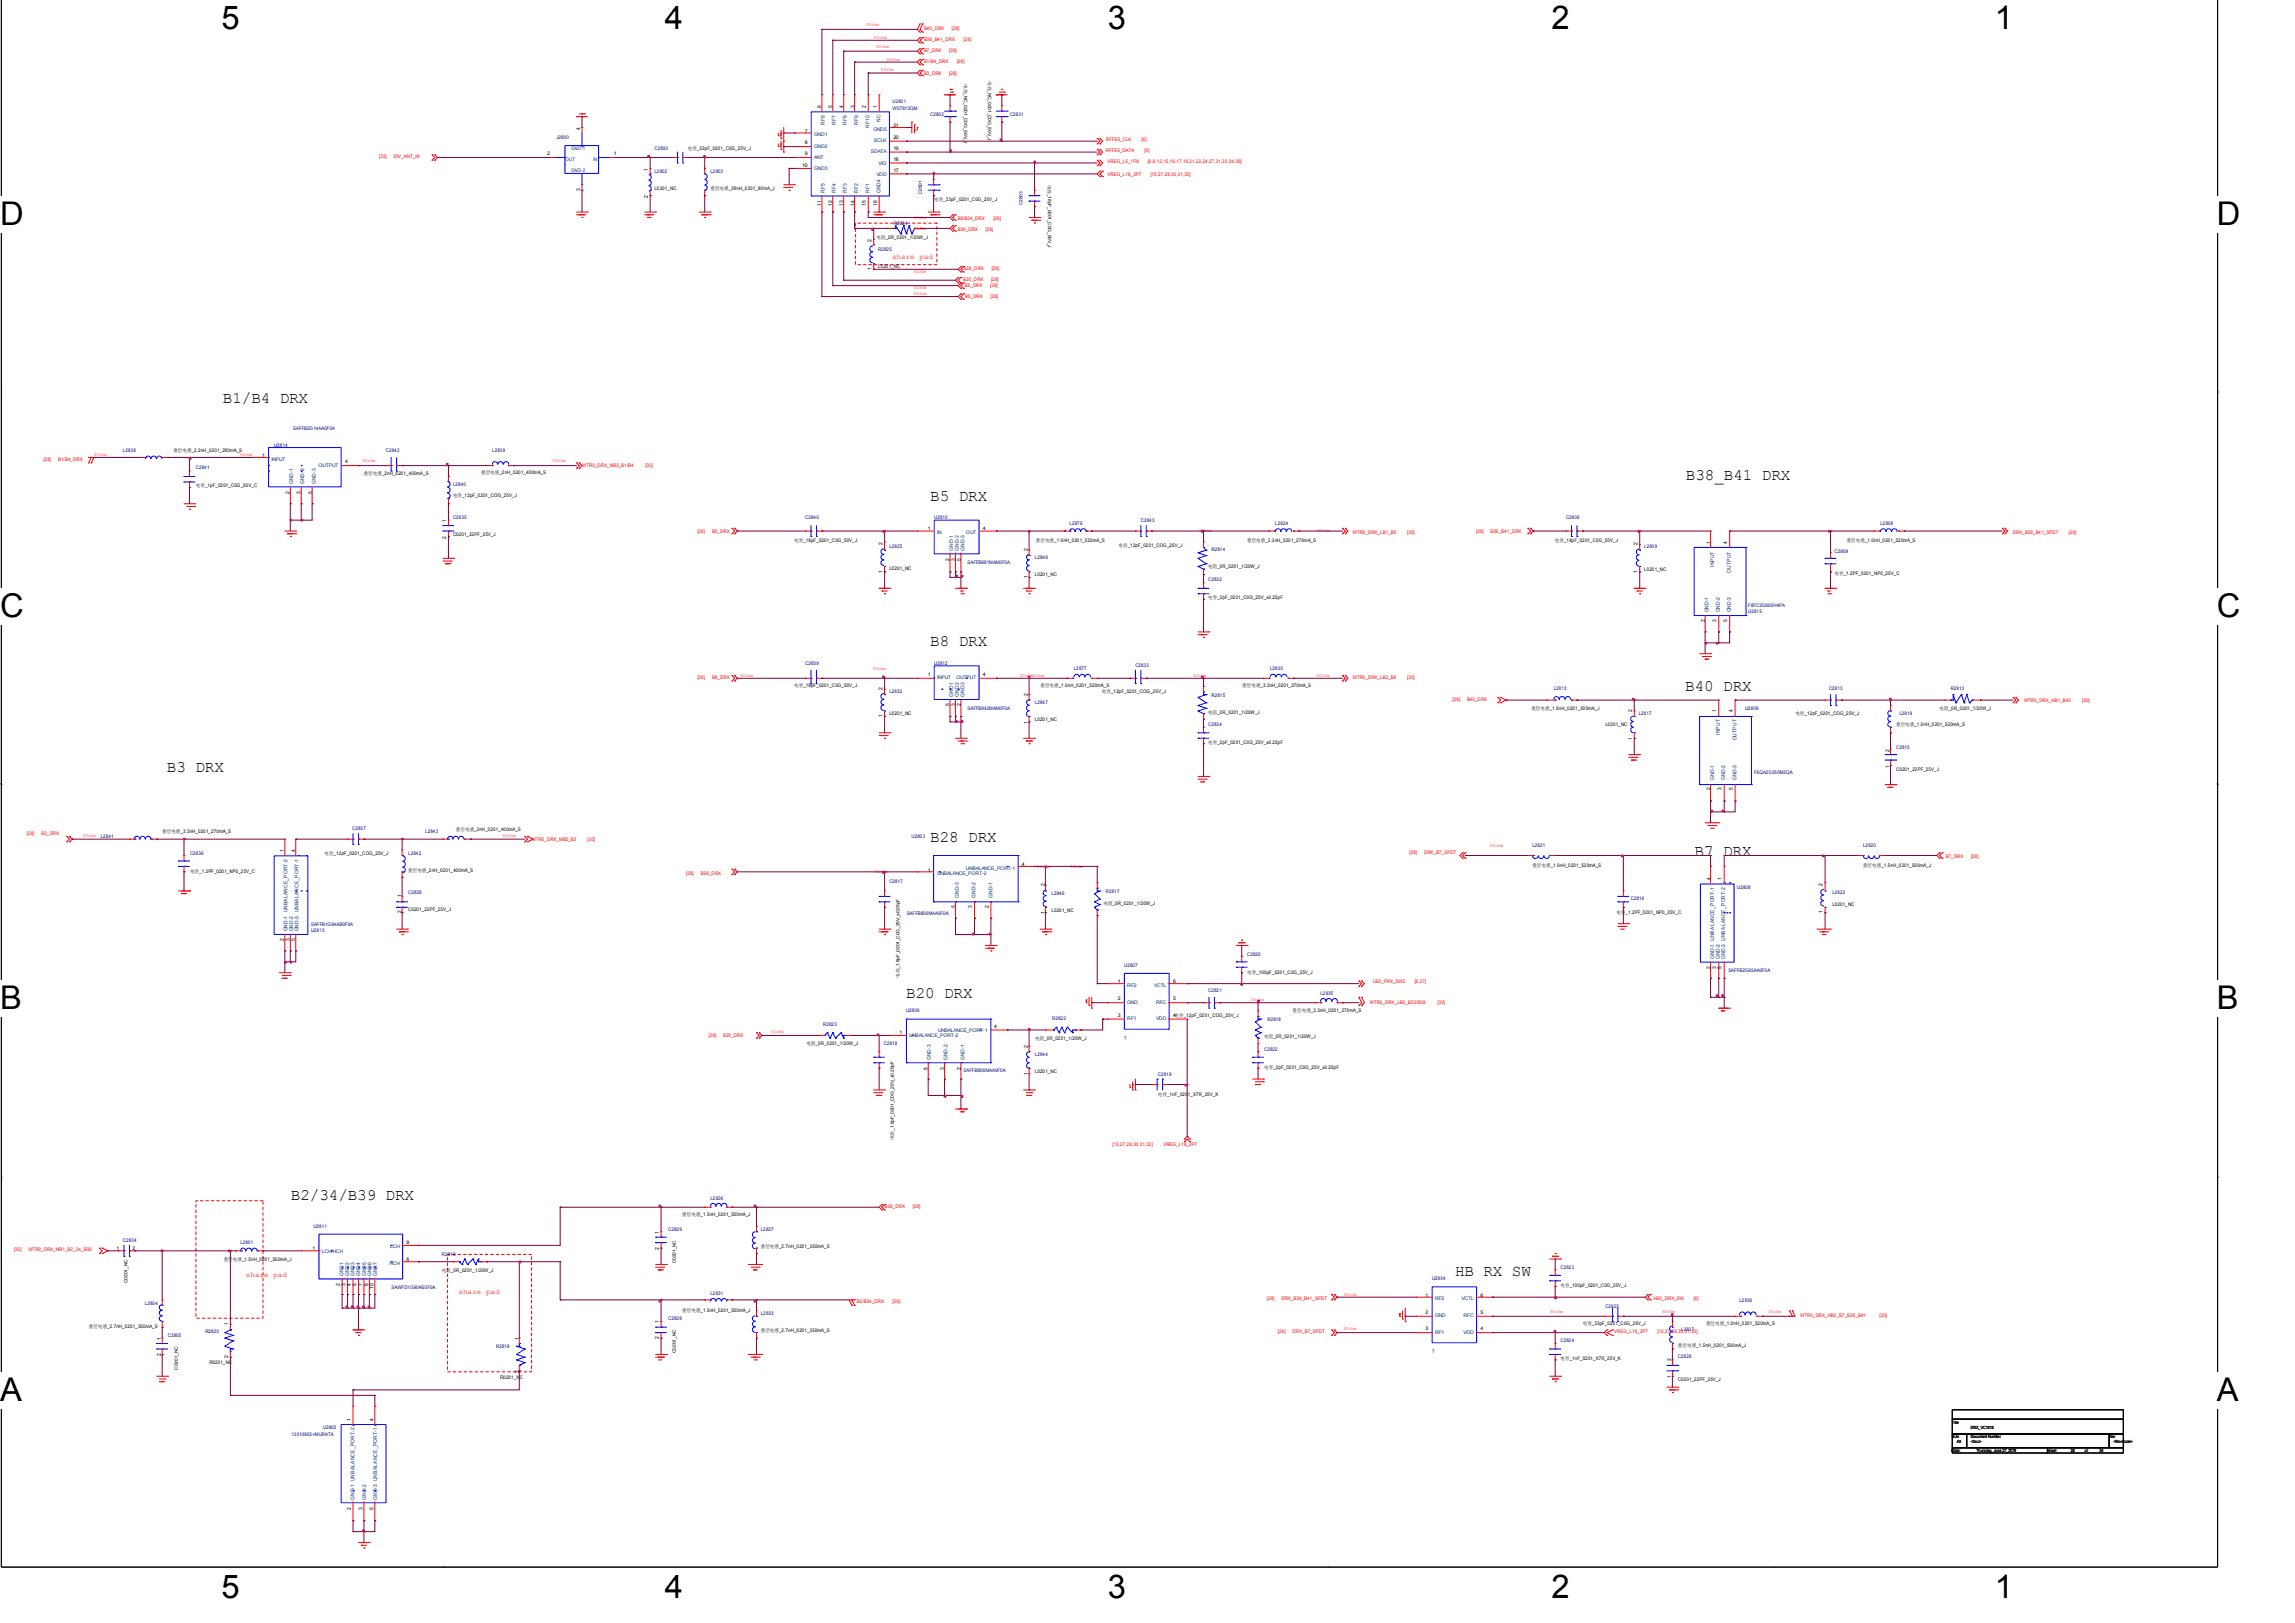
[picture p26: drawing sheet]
<svg xmlns="http://www.w3.org/2000/svg" width="297mm" height="210mm" viewBox="0 0 297 210" stroke-linecap="round" stroke-linejoin="round" font-family="sans-serif">
<defs><g id="words">
<g font-size="4.2">
<text x="28.7" y="3.8">5</text>
<text x="86" y="3.8">4</text>
<text x="143.4" y="3.8">3</text>
<text x="200.8" y="3.8">2</text>
<text x="258.1" y="3.8">1</text>
<text x="0" y="29.2">D</text>
<text x="286.9" y="29.2">D</text>
<text x="0" y="79.9">C</text>
<text x="286.9" y="79.9">C</text>
<text x="0" y="130.6">B</text>
<text x="286.9" y="130.6">B</text>
<text x="0" y="181.3">A</text>
<text x="286.9" y="181.3">A</text>
<text x="28.7" y="206.7">5</text>
<text x="86" y="206.7">4</text>
<text x="143.4" y="206.7">3</text>
<text x="200.8" y="206.7">2</text>
<text x="258.1" y="206.7">1</text>
</g>
<g font-size="2.1">
<text x="28.8" y="52.2">B1/B4 DRX</text>
<text x="120.4" y="64.8">B5 DRX</text>
<text x="218.2" y="62.1">B38_B41 DRX</text>
<text x="120.4" y="83.6">B8 DRX</text>
<text x="218.1" y="89.4">B40 DRX</text>
<text x="21.6" y="99.9">B3 DRX</text>
<text x="120.4" y="109">B28 DRX</text>
<text x="219.3" y="110.7">B7 DRX</text>
<text x="117.3" y="129.2">B20 DRX</text>
<text x="37.6" y="155.2">B2/34/B39 DRX</text>
<text x="188.3" y="165.1">HB RX SW</text>
</g>
<g font-size="1" fill="#f00">
<text x="115.4" y="33.5">share pad</text>
<text x="31.8" y="165.3">share pad</text>
<text x="59.3" y="167.4">share pad</text>
</g>
<g font-size=".7">
<text x="75.1" y="16.8" transform="rotate(-90 75.1 16.8)">4</text>
<text x="106.3" y="14" transform="rotate(-90 106.3 14)">6</text>
<text x="107.7" y="14" transform="rotate(-90 107.7 14)">5</text>
<text x="109.1" y="14" transform="rotate(-90 109.1 14)">4</text>
<text x="110.6" y="14" transform="rotate(-90 110.6 14)">3</text>
<text x="112.1" y="14" transform="rotate(-90 112.1 14)">2</text>
<text x="113.5" y="14" transform="rotate(-90 113.5 14)">1</text>
<text x="83.8" y="22.1" transform="rotate(-90 83.8 22.1)">1</text>
<text x="75.1" y="24.8" transform="rotate(-90 75.1 24.8)">3</text>
<text x="83.8" y="25.7" transform="rotate(-90 83.8 25.7)">2</text>
<text x="106.3" y="26.6" transform="rotate(-90 106.3 26.6)">11</text>
<text x="107.7" y="26.6" transform="rotate(-90 107.7 26.6)">12</text>
<text x="109.1" y="26.6" transform="rotate(-90 109.1 26.6)">13</text>
<text x="110.6" y="26.6" transform="rotate(-90 110.6 26.6)">14</text>
<text x="112.1" y="26.6" transform="rotate(-90 112.1 26.6)">15</text>
<text x="113.5" y="26.6" transform="rotate(-90 113.5 26.6)">16</text>
<text x="112.8" y="34.9" transform="rotate(-90 112.8 34.9)">1</text>
<text x="112.8" y="31.3" transform="rotate(-90 112.8 31.3)">2</text>
<text x="37.5" y="63.9" transform="rotate(-90 37.5 63.9)">2</text>
<text x="38.9" y="63.9" transform="rotate(-90 38.9 63.9)">3</text>
<text x="40.4" y="63.9" transform="rotate(-90 40.4 63.9)">5</text>
<text x="57.7" y="69.7" transform="rotate(-90 57.7 69.7)">2</text>
<text x="57.7" y="67.5" transform="rotate(-90 57.7 67.5)">1</text>
<text x="114.2" y="70.5" transform="rotate(-90 114.2 70.5)">2</text>
<text x="133" y="71.2" transform="rotate(-90 133 71.2)">2</text>
<text x="211.9" y="70.6" transform="rotate(-90 211.9 70.6)">2</text>
<text x="221.4" y="70.4" transform="rotate(-90 221.4 70.4)">1</text>
<text x="223.5" y="70.4" transform="rotate(-90 223.5 70.4)">4</text>
<text x="114.2" y="74.1" transform="rotate(-90 114.2 74.1)">1</text>
<text x="122.9" y="72.6" transform="rotate(-90 122.9 72.6)">2</text>
<text x="123.6" y="72.6" transform="rotate(-90 123.6 72.6)">3</text>
<text x="124.3" y="72.6" transform="rotate(-90 124.3 72.6)">5</text>
<text x="133" y="74.8" transform="rotate(-90 133 74.8)">1</text>
<text x="211.9" y="74.2" transform="rotate(-90 211.9 74.2)">1</text>
<text x="220.6" y="80.5" transform="rotate(-90 220.6 80.5)">2</text>
<text x="222.1" y="80.5" transform="rotate(-90 222.1 80.5)">3</text>
<text x="223.5" y="80.5" transform="rotate(-90 223.5 80.5)">5</text>
<text x="114.2" y="89.2" transform="rotate(-90 114.2 89.2)">2</text>
<text x="114.2" y="92.8" transform="rotate(-90 114.2 92.8)">1</text>
<text x="122.9" y="91.4" transform="rotate(-90 122.9 91.4)">5</text>
<text x="123.6" y="91.4" transform="rotate(-90 123.6 91.4)">3</text>
<text x="124.3" y="91.4" transform="rotate(-90 124.3 91.4)">2</text>
<text x="133" y="93.6" transform="rotate(-90 133 93.6)">1</text>
<text x="133" y="90" transform="rotate(-90 133 90)">2</text>
<text x="211.2" y="95.7" transform="rotate(-90 211.2 95.7)">1</text>
<text x="211.2" y="92.2" transform="rotate(-90 211.2 92.2)">2</text>
<text x="222.1" y="92.2" transform="rotate(-90 222.1 92.2)">1</text>
<text x="224.2" y="92.2" transform="rotate(-90 224.2 92.2)">4</text>
<text x="244.5" y="99.4" transform="rotate(-90 244.5 99.4)">1</text>
<text x="244.5" y="97.2" transform="rotate(-90 244.5 97.2)">2</text>
<text x="221.4" y="102.2" transform="rotate(-90 221.4 102.2)">2</text>
<text x="222.8" y="102.2" transform="rotate(-90 222.8 102.2)">3</text>
<text x="224.2" y="102.2" transform="rotate(-90 224.2 102.2)">5</text>
<text x="36.7" y="110.2" transform="rotate(-90 36.7 110.2)">1</text>
<text x="38.2" y="110.2" transform="rotate(-90 38.2 110.2)">4</text>
<text x="221.4" y="113.9" transform="rotate(-90 221.4 113.9)">4</text>
<text x="222.8" y="113.9" transform="rotate(-90 222.8 113.9)">1</text>
<text x="51.9" y="118.2" transform="rotate(-90 51.9 118.2)">2</text>
<text x="51.9" y="116" transform="rotate(-90 51.9 116)">1</text>
<text x="123.6" y="117.4" transform="rotate(-90 123.6 117.4)">5</text>
<text x="125.8" y="117.4" transform="rotate(-90 125.8 117.4)">3</text>
<text x="128" y="117.4" transform="rotate(-90 128 117.4)">2</text>
<text x="135.2" y="118.2" transform="rotate(-90 135.2 118.2)">1</text>
<text x="135.2" y="114.7" transform="rotate(-90 135.2 114.7)">2</text>
<text x="235.8" y="118.2" transform="rotate(-90 235.8 118.2)">1</text>
<text x="235.8" y="114.6" transform="rotate(-90 235.8 114.6)">2</text>
<text x="36.7" y="121.8" transform="rotate(-90 36.7 121.8)">2</text>
<text x="37.5" y="121.8" transform="rotate(-90 37.5 121.8)">3</text>
<text x="38.2" y="121.8" transform="rotate(-90 38.2 121.8)">5</text>
<text x="221.4" y="125.4" transform="rotate(-90 221.4 125.4)">2</text>
<text x="222.1" y="125.4" transform="rotate(-90 222.1 125.4)">3</text>
<text x="222.8" y="125.4" transform="rotate(-90 222.8 125.4)">5</text>
<text x="133" y="135.6" transform="rotate(-90 133 135.6)">2</text>
<text x="120" y="138.4" transform="rotate(-90 120 138.4)">5</text>
<text x="122.2" y="138.4" transform="rotate(-90 122.2 138.4)">3</text>
<text x="124.3" y="138.4" transform="rotate(-90 124.3 138.4)">2</text>
<text x="133" y="139.1" transform="rotate(-90 133 139.1)">1</text>
<text x="85.3" y="161.8" transform="rotate(-90 85.3 161.8)">2</text>
<text x="85.3" y="159.6" transform="rotate(-90 85.3 159.6)">1</text>
<text x="44" y="166.4" transform="rotate(-90 44 166.4)">2</text>
<text x="44.7" y="166.4" transform="rotate(-90 44.7 166.4)">3</text>
<text x="45.4" y="166.4" transform="rotate(-90 45.4 166.4)">4</text>
<text x="46.1" y="166.4" transform="rotate(-90 46.1 166.4)">5</text>
<text x="46.9" y="166.4" transform="rotate(-90 46.9 166.4)">7</text>
<text x="47.6" y="166.4" transform="rotate(-90 47.6 166.4)">8</text>
<text x="48.3" y="166.8" transform="rotate(-90 48.3 166.8)">10</text>
<text x="20.8" y="173.4" transform="rotate(-90 20.8 173.4)">1</text>
<text x="29.5" y="171.4" transform="rotate(-90 29.5 171.4)">1</text>
<text x="67.1" y="173.4" transform="rotate(-90 67.1 173.4)">1</text>
<text x="85.3" y="173.3" transform="rotate(-90 85.3 173.3)">2</text>
<text x="85.3" y="171.2" transform="rotate(-90 85.3 171.2)">1</text>
<text x="20.8" y="175.5" transform="rotate(-90 20.8 175.5)">2</text>
<text x="29.5" y="175.7" transform="rotate(-90 29.5 175.7)">2</text>
<text x="67.1" y="177.7" transform="rotate(-90 67.1 177.7)">2</text>
<text x="216.3" y="178.3" transform="rotate(-90 216.3 178.3)">1</text>
<text x="216.3" y="176.1" transform="rotate(-90 216.3 176.1)">2</text>
<text x="45.4" y="183.8" transform="rotate(-90 45.4 183.8)">1</text>
<text x="48.3" y="183.8" transform="rotate(-90 48.3 183.8)">4</text>
<text x="45.4" y="195.3" transform="rotate(-90 45.4 195.3)">2</text>
<text x="46.9" y="195.3" transform="rotate(-90 46.9 195.3)">3</text>
<text x="48.3" y="195.3" transform="rotate(-90 48.3 195.3)">5</text>
</g>
<g font-size=".7" fill="#004080">
<text x="106.7" y="16.1" transform="rotate(-90 106.7 16.1)">RF6</text>
<text x="108.2" y="16.1" transform="rotate(-90 108.2 16.1)">RF7</text>
<text x="109.6" y="16.1" transform="rotate(-90 109.6 16.1)">RF8</text>
<text x="111" y="16.1" transform="rotate(-90 111 16.1)">RF9</text>
<text x="112.5" y="16.5" transform="rotate(-90 112.5 16.5)">RF10</text>
<text x="114" y="15.8" transform="rotate(-90 114 15.8)">NC</text>
<text x="106.7" y="25" transform="rotate(-90 106.7 25)">RF5</text>
<text x="108.2" y="25" transform="rotate(-90 108.2 25)">RF4</text>
<text x="109.6" y="25" transform="rotate(-90 109.6 25)">RF3</text>
<text x="111" y="25" transform="rotate(-90 111 25)">RF2</text>
<text x="112.5" y="25" transform="rotate(-90 112.5 25)">RF1</text>
<text x="114" y="25" transform="rotate(-90 114 25)">GND4</text>
<text x="37.9" y="62.6" transform="rotate(-90 37.9 62.6)">GND-1</text>
<text x="39.4" y="62.6" transform="rotate(-90 39.4 62.6)">GND-2</text>
<text x="40.9" y="62.6" transform="rotate(-90 40.9 62.6)">GND-3</text>
<text x="123.4" y="71.3" transform="rotate(-90 123.4 71.3)">GND-1</text>
<text x="124.1" y="71.3" transform="rotate(-90 124.1 71.3)">GND-2</text>
<text x="124.8" y="71.3" transform="rotate(-90 124.8 71.3)">GND-3</text>
<text x="221.8" y="73.3" transform="rotate(-90 221.8 73.3)">INPUT</text>
<text x="224" y="74.1" transform="rotate(-90 224 74.1)">OUTPUT</text>
<text x="221.1" y="79.2" transform="rotate(-90 221.1 79.2)">GND-1</text>
<text x="222.5" y="79.2" transform="rotate(-90 222.5 79.2)">GND-2</text>
<text x="224" y="79.2" transform="rotate(-90 224 79.2)">GND-3</text>
<text x="123.4" y="90.1" transform="rotate(-90 123.4 90.1)">GND1</text>
<text x="124.1" y="90.1" transform="rotate(-90 124.1 90.1)">GND2</text>
<text x="124.8" y="90.1" transform="rotate(-90 124.8 90.1)">GND3</text>
<text x="222.5" y="95" transform="rotate(-90 222.5 95)">INPUT</text>
<text x="224.7" y="95.8" transform="rotate(-90 224.7 95.8)">OUTPUT</text>
<text x="221.8" y="101" transform="rotate(-90 221.8 101)">GND-1</text>
<text x="223.3" y="101" transform="rotate(-90 223.3 101)">GND-2</text>
<text x="224.7" y="101" transform="rotate(-90 224.7 101)">GND-3</text>
<text x="124.1" y="116.2" transform="rotate(-90 124.1 116.2)">GND-3</text>
<text x="126.2" y="116.2" transform="rotate(-90 126.2 116.2)">GND-2</text>
<text x="128.4" y="116.2" transform="rotate(-90 128.4 116.2)">GND-1</text>
<text x="37.2" y="120.5" transform="rotate(-90 37.2 120.5)">GND-1 UNBALANCE_PORT-2</text>
<text x="37.9" y="120.5" transform="rotate(-90 37.9 120.5)">GND-2</text>
<text x="38.7" y="120.5" transform="rotate(-90 38.7 120.5)">GND-3 UNBALANCE_PORT-1</text>
<text x="221.8" y="124.1" transform="rotate(-90 221.8 124.1)">GND-1 UNBALANCE_PORT-1</text>
<text x="222.5" y="124.1" transform="rotate(-90 222.5 124.1)">GND-2</text>
<text x="223.3" y="124.1" transform="rotate(-90 223.3 124.1)">GND-3 UNBALANCE_PORT-2</text>
<text x="120.5" y="137.2" transform="rotate(-90 120.5 137.2)">GND-3</text>
<text x="122.6" y="137.2" transform="rotate(-90 122.6 137.2)">GND-2</text>
<text x="124.8" y="137.2" transform="rotate(-90 124.8 137.2)">GND-1</text>
<text x="44.4" y="165.1" transform="rotate(-90 44.4 165.1)">GND1</text>
<text x="45.2" y="165.1" transform="rotate(-90 45.2 165.1)">GND2</text>
<text x="45.9" y="165.1" transform="rotate(-90 45.9 165.1)">GND3</text>
<text x="46.6" y="165.1" transform="rotate(-90 46.6 165.1)">GND4</text>
<text x="47.4" y="165.1" transform="rotate(-90 47.4 165.1)">GND5</text>
<text x="48.1" y="165.1" transform="rotate(-90 48.1 165.1)">GND6</text>
<text x="48.8" y="165.1" transform="rotate(-90 48.8 165.1)">GND7</text>
<text x="45.9" y="194.1" transform="rotate(-90 45.9 194.1)">GND-1 UNBALANCE_PORT-2</text>
<text x="47.4" y="194.1" transform="rotate(-90 47.4 194.1)">GND-2</text>
<text x="48.8" y="194.1" transform="rotate(-90 48.8 194.1)">GND-3 UNBALANCE_PORT-1</text>
</g>
<g font-size=".6" fill="#f00">
<text x="112.1" y="3.4">50ohm</text>
<text x="113.1" y="5">50ohm</text>
<text x="119.6" y="3.9">B40_DRX</text>
<text x="119.6" y="5.3">B38_B41_DRX</text>
<text x="123.2" y="3.9">[28]</text>
<text x="124.7" y="5.3">[28]</text>
<text x="113.4" y="6.2">50ohm</text>
<text x="114" y="9.1">50ohm</text>
<text x="114.7" y="7.9">50ohm</text>
<text x="119.6" y="9.7">B3_DRX</text>
<text x="119.6" y="8.2">B1/B4_DRX</text>
<text x="119.6" y="6.7">B7_DRX</text>
<text x="122.8" y="9.7">[28]</text>
<text x="122.8" y="6.7">[28]</text>
<text x="123.9" y="8.2">[28]</text>
<text x="49.1" y="20.5">[33]</text>
<text x="51" y="20.5">DIV_ANT_IN</text>
<text x="143.1" y="19.7">RFFE5_DATA</text>
<text x="143.2" y="18.2">RFFE5_CLK</text>
<text x="143.3" y="22.7">VREG_L18_2P7</text>
<text x="143.3" y="21.1">VREG_L5_1P8</text>
<text x="147.7" y="18.2">[6]</text>
<text x="148.1" y="19.7">[6]</text>
<text x="148.5" y="21.1">[6,9,12,15,16,17,18,21,22,24,27,31,33,34,36]</text>
<text x="148.9" y="22.7">[15,27,28,30,31,33]</text>
<text x="118.2" y="28.3">50ohm</text>
<text x="118.2" y="29.7">50ohm</text>
<text x="123.9" y="28.4">B2/B34_DRX</text>
<text x="123.9" y="29.9">B39_DRX</text>
<text x="127.5" y="29.9">[28]</text>
<text x="128.6" y="28.4">[28]</text>
<text x="118.2" y="35.3">50ohm</text>
<text x="124.7" y="35">B28_DRX</text>
<text x="128.3" y="35">[28]</text>
<text x="118.2" y="37.4">50ohm</text>
<text x="118.2" y="38.2">50ohm</text>
<text x="124.7" y="36.4">B20_DRX</text>
<text x="124.9" y="37.2">B8_DRX</text>
<text x="124.9" y="38.6">B5_DRX</text>
<text x="128.1" y="37.2">[28]</text>
<text x="128.2" y="38.6">[28]</text>
<text x="128.3" y="36.4">[28]</text>
<text x="5.6" y="59.6">[28]</text>
<text x="7.5" y="59.6">B1/B4_DRX</text>
<text x="12.2" y="59.1">50ohm</text>
<text x="31" y="59.1">50ohm</text>
<text x="46.9" y="59.8">50ohm</text>
<text x="71.5" y="59.8">50ohm</text>
<text x="75.3" y="60.4">WTR0_DRX_MB3_B1/B4</text>
<text x="83.5" y="60.4">[30]</text>
<text x="90.2" y="69">[28]</text>
<text x="92.2" y="69">B5_DRX</text>
<text x="155.2" y="68.8">50ohm</text>
<text x="170.4" y="68.8">50ohm</text>
<text x="175.1" y="69.1">WTR0_DRX_LB1_B5</text>
<text x="182.1" y="69.1">[30]</text>
<text x="191" y="69">[28]</text>
<text x="192.9" y="69">B38_B41_DRX</text>
<text x="260.5" y="69.1">DRX_B38_B41_SPDT</text>
<text x="267.7" y="69.1">[28]</text>
<text x="90.2" y="87.8">[28]</text>
<text x="92.2" y="87.8">B8_DRX</text>
<text x="95.8" y="87.6">50ohm</text>
<text x="113" y="86.7">50ohm</text>
<text x="132" y="87.6">50ohm50ohm</text>
<text x="154.4" y="87.6">50ohm</text>
<text x="170.4" y="87.6">50ohm</text>
<text x="175.1" y="87.9">WTR0_DRX_LB3_B8</text>
<text x="182.1" y="87.9">[30]</text>
<text x="188" y="90.7">[28]</text>
<text x="189.8" y="90.7">B40_DRX</text>
<text x="261.9" y="90.8">WTR0_DRX_HB1_B40</text>
<text x="269.5" y="90.8">[30]</text>
<text x="3.5" y="108.1">[28]</text>
<text x="5.4" y="108.1">B3_DRX</text>
<text x="10.7" y="108.2">50ohm</text>
<text x="65" y="108.2">50ohm</text>
<text x="68.8" y="108.9">WTR0_DRX_MB2_B3</text>
<text x="76" y="108.9">[30]</text>
<text x="88.8" y="113.2">[28]</text>
<text x="90.7" y="113.2">B28_DRX</text>
<text x="113.2" y="113">50ohm</text>
<text x="134.2" y="112.3">50ohm</text>
<text x="138.5" y="112.3">50ohm</text>
<text x="182.4" y="110.5">[28]</text>
<text x="184.3" y="110.5">DRX_B7_SPDT</text>
<text x="192.9" y="109.6">50ohm</text>
<text x="251.8" y="111">B7_DRX</text>
<text x="255.1" y="111">[28]</text>
<text x="161.9" y="129.5">50ohm</text>
<text x="177.3" y="129.9">WTR0_DRX_LB2_B20/B28</text>
<text x="177.7" y="127.1">LB2_PRX_SW2</text>
<text x="183.1" y="127.1">[6,27]</text>
<text x="186" y="129.9">[30]</text>
<text x="91.7" y="134.2">[28]</text>
<text x="93.6" y="134.2">B20_DRX</text>
<text x="99.8" y="133.7">50ohm</text>
<text x="144" y="148.3">[15,27,28,30,31,33]</text>
<text x="150.6" y="148.3">VREG_L18_2P7</text>
<text x="1.8" y="161.9">[30]</text>
<text x="3.7" y="161.9">WTR0_DRX_MB1_B2_34_B39</text>
<text x="114.5" y="156.3">B39_DRX</text>
<text x="118.1" y="156.3">[28]</text>
<text x="173.9" y="167.7">50ohm</text>
<text x="110.9" y="168.6">B2/B34_DRX</text>
<text x="115.5" y="168.6">[28]</text>
<text x="163.9" y="168.2">[28]</text>
<text x="165.4" y="172.5">[28]</text>
<text x="165.8" y="168.2">DRX_B38_B41_SPDT</text>
<text x="167.3" y="172.5">DRX_B7_SPDT</text>
<text x="173.8" y="172">50ohm</text>
<text x="200.6" y="169.9">50ohm</text>
<text x="208.9" y="172.5">VREG_L18_2P7</text>
<text x="214" y="168.2">HB2_DRX_SW</text>
<text x="214.5" y="172.5">[15,27,28,30,31,33]</text>
<text x="215.1" y="169.9">50ohm</text>
<text x="219.2" y="168.2">[6]</text>
<text x="228.8" y="169.9">50ohm</text>
<text x="233" y="170.4">WTR0_DRX_HB2_B7_B38_B41</text>
<text x="243.2" y="170.4">[30]</text>
</g>
<g font-size=".6">
<text x="124.8" y="10.9" transform="rotate(90 124.8 10.9)">电容_NC_0201_C0G_50V_J</text>
<text x="127.9" y="10.5" transform="rotate(90 127.9 10.5)">电容_NC_0201_C0G_50V_J</text>
<text x="104.1" y="17.2">7</text>
<text x="115.6" y="17.9">20</text>
<text x="115.6" y="16.5">21</text>
<text x="70.8" y="20.1">2</text>
<text x="79.4" y="20.1">1</text>
<text x="89" y="19.4">电容_33pF_0201_C0G_25V_J</text>
<text x="103.8" y="21.5">10</text>
<text x="104.1" y="18.7">8</text>
<text x="104.1" y="20.1">9</text>
<text x="115.6" y="22.3">17</text>
<text x="115.6" y="20.8">18</text>
<text x="115.6" y="19.4">19</text>
<text x="135.6" y="23.9" transform="rotate(90 135.6 23.9)">电容_18pF_0201_C0G_50V_J</text>
<text x="84.7" y="24.6">L0201_NC</text>
<text x="91.9" y="24.6">叠层电感_39nH_0201_80mA_J</text>
<text x="120.9" y="26">电容_33pF_0201_C0G_25V_J</text>
<text x="113.4" y="31">电阻_0R_0201_1/20W_J</text>
<text x="113.7" y="34.6">L0201_NC</text>
<text x="22.4" y="58.5">叠层电感_2.2nH_0201_290mA_S</text>
<text x="33.9" y="59.2">1</text>
<text x="44.7" y="59.9">4</text>
<text x="25.4" y="63">电容_1pF_0201_C0G_50V_C</text>
<text x="47.1" y="61.5">叠层电感_2nH_0201_400mA_S</text>
<text x="58.6" y="64.3">电容_12pF_0201_COG_25V_J</text>
<text x="62.3" y="61.4">叠层电感_2nH_0201_400mA_S</text>
<text x="58.6" y="69.4">C0201_22PF_25V_J</text>
<text x="102.8" y="70.1">电容_18pF_0201_C0G_50V_J</text>
<text x="120.1" y="68.6">1</text>
<text x="127.2" y="68.6">4</text>
<text x="134.1" y="70.1">叠层电感_1.0nH_0201_520mA_S</text>
<text x="144.8" y="70.8">电容_12pF_0201_COG_25V_J</text>
<text x="161.4" y="70.1">叠层电感_3.3nH_0201_270mA_S</text>
<text x="201.2" y="70.1">电容_18pF_0201_C0G_50V_J</text>
<text x="239" y="70.1">叠层电感_1.0nH_0201_520mA_S</text>
<text x="115.1" y="73.8">L0201_NC</text>
<text x="133.9" y="74.5">L0201_NC</text>
<text x="156.4" y="73.5">电阻_0R_0201_1/20W_J</text>
<text x="156.4" y="77.5">电容_2pF_0201_C0G_25V_±0.25pF</text>
<text x="212.8" y="73.9">L0201_NC</text>
<text x="237.4" y="74.4">电容_1.2PF_0201_NP0_25V_C</text>
<text x="102.8" y="88.9">电容_18pF_0201_C0G_50V_J</text>
<text x="120.1" y="87.4">1</text>
<text x="127.2" y="87.4">4</text>
<text x="134.6" y="88.9">叠层电感_1.0nH_0201_520mA_S</text>
<text x="142.6" y="89.6">电容_12pF_0201_COG_25V_J</text>
<text x="160.8" y="88.9">叠层电感_3.3nH_0201_270mA_S</text>
<text x="115.1" y="92.5">L0201_NC</text>
<text x="133.9" y="93.3">L0201_NC</text>
<text x="156.4" y="92.3">电阻_0R_0201_1/20W_J</text>
<text x="198.2" y="91.8">叠层电感_1.5nH_0201_500mA_J</text>
<text x="207.8" y="94">L0201_NC</text>
<text x="232.3" y="92.5">电容_12pF_0201_COG_25V_J</text>
<text x="245.4" y="94">叠层电感_1.0nH_0201_520mA_S</text>
<text x="251" y="91.8">电阻_0R_0201_1/20W_J</text>
<text x="156.4" y="96.3">电容_2pF_0201_C0G_25V_±0.25pF</text>
<text x="245.4" y="99.8">C0201_22PF_25V_J</text>
<text x="21" y="107.7">叠层电感_3.3nH_0201_270mA_S</text>
<text x="59" y="107.5">叠层电感_2nH_0201_400mA_S</text>
<text x="24.6" y="112.9">电容_1.2PF_0201_NP0_25V_C</text>
<text x="42" y="110.6">电容_12pF_0201_COG_25V_J</text>
<text x="52.8" y="112.8">叠层电感_2nH_0201_400mA_S</text>
<text x="120.1" y="112.8">1</text>
<text x="132.2" y="112.1">4</text>
<text x="198.3" y="112.1">叠层电感_1.0nH_0201_520mA_S</text>
<text x="241.1" y="112.1">叠层电感_1.5nH_0201_500mA_J</text>
<text x="52.8" y="117.9">C0201_22PF_25V_J</text>
<text x="136.1" y="117.9">L0201_NC</text>
<text x="142.8" y="117.1">电阻_0R_0201_1/20W_J</text>
<text x="209.2" y="118.2">电容_1.2PF_0201_NP0_25V_C</text>
<text x="237.1" y="117.2">L0201_NC</text>
<text x="161.4" y="126">电容_100pF_0201_C0G_25V_J</text>
<text x="116.4" y="126.5" transform="rotate(-90 116.4 126.5)">电容_1.8pF_0201_C0G_25V_±0.25pF</text>
<text x="144.7" y="127.3">1</text>
<text x="144.7" y="129.4">2</text>
<text x="144.7" y="131.6">3</text>
<text x="151.8" y="131.6">4电容_12pF_0201_COG_25V_J</text>
<text x="151.8" y="129.4">5</text>
<text x="151.8" y="127.3">6</text>
<text x="167.3" y="130.9">叠层电感_3.3nH_0201_270mA_S</text>
<text x="104.4" y="135.3">电阻_0R_0201_1/20W_J</text>
<text x="116.4" y="133.8">1</text>
<text x="128.7" y="133">4</text>
<text x="134" y="134.5">电阻_0R_0201_1/20W_J</text>
<text x="163.6" y="134.3">电阻_0R_0201_1/20W_J</text>
<text x="133.9" y="138.9">L0201_NC</text>
<text x="149.8" y="141.8">电容_1nF_0201_X7R_25V_K</text>
<text x="163.6" y="138.3">电容_2pF_0201_C0G_25V_±0.25pF</text>
<text x="115.7" y="147.5" transform="rotate(-90 115.7 147.5)">电容_1.8pF_0201_C0G_25V_±0.25pF</text>
<text x="15.1" y="161.7">1</text>
<text x="17.1" y="161.7">2</text>
<text x="40.4" y="161.7">1</text>
<text x="52.6" y="161">9</text>
<text x="88.3" y="157.4">叠层电感_1.5nH_0201_500mA_J</text>
<text x="98.5" y="161.5">叠层电感_2.7nH_0201_350mA_S</text>
<text x="16.5" y="166" transform="rotate(-90 16.5 166)">C0201_NC</text>
<text x="29" y="163.2">叠层电感_1.5nH_0201_500mA_J</text>
<text x="52.6" y="163.2">6</text>
<text x="57.2" y="164.6">电阻_0R_0201_1/20W_J</text>
<text x="87.5" y="163.4" transform="rotate(-90 87.5 163.4)">C0201_NC</text>
<text x="184.5" y="167.8">1</text>
<text x="191.6" y="167.8">6</text>
<text x="201.9" y="166.5">电容_100pF_0201_C0G_25V_J</text>
<text x="11.5" y="171.9">叠层电感_2.7nH_0201_350mA_S</text>
<text x="88.3" y="169.7">叠层电感_1.5nH_0201_500mA_J</text>
<text x="98.5" y="172.3">叠层电感_2.7nH_0201_350mA_S</text>
<text x="184.5" y="170">2</text>
<text x="184.5" y="172.1">3</text>
<text x="191.6" y="172.1">4</text>
<text x="191.6" y="170">5</text>
<text x="204.8" y="171.4">电容_33pF_0201_C0G_25V_J</text>
<text x="220.8" y="171.4">叠层电感_1.0nH_0201_520mA_S</text>
<text x="23" y="177.2" transform="rotate(-90 23 177.2)">C0201_NC</text>
<text x="27.1" y="176.5">R0201_NC</text>
<text x="64.7" y="178.4">R0201_NC</text>
<text x="87.5" y="175" transform="rotate(-90 87.5 175)">C0201_NC</text>
<text x="201.9" y="175.9">电容_1nF_0201_X7R_25V_K</text>
<text x="217.1" y="174.3">叠层电感_1.5nH_0201_500mA_J</text>
<text x="217.1" y="178.7">C0201_22PF_25V_J</text>
<text x="252.6" y="184.2">Title</text>
<text x="255" y="184.9">DRX_VC1618</text>
<text x="252.6" y="186.1">Size</text>
<text x="252.6" y="187.9">Date:</text>
<text x="253.2" y="186.6">A0</text>
<text x="255" y="186.1">Document Number</text>
<text x="255" y="186.6">&lt;Doc&gt;</text>
<text x="255.8" y="187.9">Thursday, June 27, 2019</text>
<text x="264.9" y="187.9">Sheet</text>
<text x="268" y="187.9">28</text>
<text x="269.8" y="187.9">of</text>
<text x="271.7" y="187.9">34</text>
<text x="272.9" y="186.1">Rev</text>
<text x="273.5" y="186.6">&lt;RevCode&gt;</text>
</g>
<g font-size=".6" fill="#000080">
<text x="72" y="17.9">J2800</text>
<text x="115.5" y="13.3">U2801</text>
<text x="115.5" y="14.2">WS7810QM</text>
<text x="120.4" y="15.1">C2802</text>
<text x="130.7" y="15.1">C2831</text>
<text x="84.7" y="22.4">L2802</text>
<text x="84.7" y="19.4">C2800</text>
<text x="91.9" y="22.4">L2803</text>
<text x="115.7" y="29.1">R2824</text>
<text x="119.3" y="25.1" transform="rotate(-90 119.3 25.1)">C2801</text>
<text x="132.3" y="26.6" transform="rotate(-90 132.3 26.6)">C2803</text>
<text x="113.7" y="32.4">R2825</text>
<text x="15.9" y="58.5">L2838</text>
<text x="35.5" y="57.8">U2814</text>
<text x="37.9" y="55.6">SAFFB2G14AA0F0A</text>
<text x="49.9" y="58.5">C2842</text>
<text x="63.7" y="58.5">L2839</text>
<text x="25.4" y="60.7">C2841</text>
<text x="58.6" y="62.9">L2840</text>
<text x="58.6" y="67.2">C2835</text>
<text x="104.2" y="67.2">C2840</text>
<text x="115.1" y="70.9">L2825</text>
<text x="120.9" y="67.2">U2810</text>
<text x="138.4" y="67.9">L2876</text>
<text x="147.6" y="67.6">C2843</text>
<text x="156.8" y="71.3">R2814</text>
<text x="165" y="67.9">L2824</text>
<text x="202.7" y="67.2">C2808</text>
<text x="212.8" y="71">L2809</text>
<text x="237.4" y="71.5">C2809</text>
<text x="243.4" y="67.9">L2808</text>
<text x="125.2" y="73">SAFFB881MAN0F0A</text>
<text x="133.9" y="72.3">L2849</text>
<text x="156.4" y="75.1">C2832</text>
<text x="226.3" y="79.3">U2815</text>
<text x="226.3" y="78.5">F6FC2G600H4PA</text>
<text x="104.2" y="86">C2839</text>
<text x="115.1" y="89.6">L2832</text>
<text x="120.9" y="86">U2812</text>
<text x="139" y="86.7">L2877</text>
<text x="146.9" y="86.4">C2833</text>
<text x="164.4" y="86.7">L2830</text>
<text x="201.1" y="89.3">L2813</text>
<text x="236.7" y="89.3">C2813</text>
<text x="252.5" y="89.3">R2813</text>
<text x="125.2" y="91.8">SAFFB942MAN0F0A</text>
<text x="133.9" y="91.1">L2847</text>
<text x="156.4" y="94">C2834</text>
<text x="156.8" y="90.1">R2815</text>
<text x="212.1" y="92.5">L2817</text>
<text x="225.8" y="91.8">U2809</text>
<text x="245.8" y="92.5">L2819</text>
<text x="227" y="100.2">F6QA2G350M2QA</text>
<text x="245.4" y="96.9">C2815</text>
<text x="45.6" y="107.4">C2837</text>
<text x="55" y="107.7">L2843</text>
<text x="13" y="108.5">L2841</text>
<text x="24.6" y="110.6">C2836</text>
<text x="52.8" y="110.6">L2842</text>
<text x="118" y="108.5">U2803</text>
<text x="198.3" y="109.6">L2821</text>
<text x="241.1" y="109.6">L2820</text>
<text x="40.3" y="119.8">SAFFB1G84AB0F0A</text>
<text x="52.8" y="115.7">C2838</text>
<text x="115.1" y="114.3">C2817</text>
<text x="117.3" y="118.4">SAFFB806MAA0F0A</text>
<text x="136.1" y="115.8">L2846</text>
<text x="143.1" y="115.5">R2817</text>
<text x="211.1" y="116.4">C2816</text>
<text x="224.8" y="115">U2808</text>
<text x="237.1" y="115.7">L2822</text>
<text x="40.3" y="120.6">U2813</text>
<text x="145.5" y="125.1">U2807</text>
<text x="161.4" y="123.7">C2820</text>
<text x="223.7" y="125.8">SAFFB2G65AA0F0A</text>
<text x="117.3" y="130.9">U2806</text>
<text x="136.2" y="132">R2822</text>
<text x="156.4" y="128.4">C2821</text>
<text x="170.9" y="128.7">L2835</text>
<text x="106.5" y="132.7">R2823</text>
<text x="114.4" y="135.3">C2818</text>
<text x="133.9" y="136.7">L2844</text>
<text x="145.5" y="134.5">?</text>
<text x="163.6" y="136">C2822</text>
<text x="164" y="132.1">R2816</text>
<text x="124.7" y="138.8">SAFFB806MAA0F0A</text>
<text x="149.8" y="139.2">C2819</text>
<text x="91.9" y="155.2">L2826</text>
<text x="15.9" y="160.7">C2804</text>
<text x="31.1" y="161">L2801</text>
<text x="40.6" y="158.8">U2811</text>
<text x="86.5" y="159.3">C2829</text>
<text x="98.5" y="159.3">L2827</text>
<text x="50.7" y="166.8">SAWFD1G90KE0F0A</text>
<text x="57.2" y="162.5">R2818</text>
<text x="91.9" y="167.5">L2831</text>
<text x="185.3" y="165.7">U2804</text>
<text x="202" y="164.2">C2823</text>
<text x="18.8" y="168.9">L2804</text>
<text x="21.7" y="173">C2805</text>
<text x="26.6" y="172.5">R2820</text>
<text x="86.5" y="170.9">C2828</text>
<text x="98.5" y="170.1">L2833</text>
<text x="202" y="173.6">C2824</text>
<text x="207.8" y="169.2">C2825</text>
<text x="217.6" y="172.2">L2837</text>
<text x="225.1" y="168.5">L2836</text>
<text x="64.2" y="174.5">R2819</text>
<text x="185.3" y="175">?</text>
<text x="217.1" y="175.8">C2826</text>
<text x="37.7" y="185.8">13010603+MURATA</text>
<text x="41.8" y="184.9">U2805</text>
</g>
<g font-size=".6" fill="#004080">
<text x="105.4" y="17.7">GND1</text>
<text x="113" y="16.9">GND5</text>
<text x="73.2" y="20.9">OUT</text>
<text x="73.9" y="22.3">GND-2</text>
<text x="73.9" y="19.4">GND-1</text>
<text x="76.7" y="20.9">IN</text>
<text x="105.4" y="19.1">GND2</text>
<text x="105.4" y="22">GND3</text>
<text x="105.4" y="20.6">ANT</text>
<text x="112.7" y="19.9">SDATA</text>
<text x="113.1" y="18.4">SCLK</text>
<text x="113.4" y="22.7">VDD</text>
<text x="113.7" y="21.3">VIO</text>
<text x="35.1" y="59.6">INPUT</text>
<text x="41.2" y="60.4">OUTPUT</text>
<text x="121.3" y="69.1">IN</text>
<text x="125" y="69.1">OUT</text>
<text x="121.3" y="87.9">INPUT</text>
<text x="123.8" y="87.9">OUTPUT</text>
<text x="121.3" y="113.2">UNBALANCE_PORT-2</text>
<text x="125" y="112.5">UNBALANCE_PORT-1</text>
<text x="145.9" y="127.7">RF2</text>
<text x="145.9" y="129.9">GND</text>
<text x="149.4" y="127.7">VCTL</text>
<text x="149.6" y="129.9">RFC</text>
<text x="117.6" y="134.2">UNBALANCE_PORT-2</text>
<text x="121.4" y="133.5">UNBALANCE_PORT-1</text>
<text x="145.9" y="132">RF1</text>
<text x="149.6" y="132">VDD</text>
<text x="50.5" y="161.4">LCH</text>
<text x="41.7" y="162.2">LCH/HCH</text>
<text x="50.4" y="163.6">HCH</text>
<text x="185.7" y="168.2">RF2</text>
<text x="185.7" y="170.4">GND</text>
<text x="185.7" y="172.6">RF1</text>
<text x="189.1" y="168.2">VCTL</text>
<text x="189.4" y="172.6">VDD</text>
<text x="189.4" y="170.4">RFC</text>
</g>
</g></defs>
<path d="M.2 -.1v202.9h286.8v-202.9" fill="none" stroke="#000" stroke-width=".13"/>
<g fill="#fff">
<path d="M28.7 0h2.3v4.7h-2.3z"/>
<path d="M28.7 202.9h2.3v4.7h-2.3z"/>
</g>
<path d="M57.3 202.8h.1" fill="none" stroke="#000" stroke-width=".13"/>
<g fill="#fff">
<path d="M86 0h2.4v4.7h-2.4z"/>
<path d="M86 202.9h2.4v4.7h-2.4z"/>
</g>
<path d="M114.8 202.8h.1" fill="none" stroke="#000" stroke-width=".13"/>
<g fill="#fff">
<path d="M143.4 0h2.4v4.7h-2.4z"/>
<path d="M143.4 202.9h2.4v4.7h-2.4z"/>
</g>
<path d="M172 202.8h.1" fill="none" stroke="#000" stroke-width=".13"/>
<g fill="#fff">
<path d="M200.8 0h2.4v4.7h-2.4z"/>
<path d="M200.8 202.9h2.4v4.7h-2.4z"/>
</g>
<path d="M229.5 202.8h.1" fill="none" stroke="#000" stroke-width=".13"/>
<g fill="#fff">
<path d="M258.1 0h2.4v4.7h-2.4z"/>
<path d="M258.1 202.9h2.4v4.7h-2.4z"/>
<path d="M0 25.4h3v4.7h-3z"/>
<path d="M286.9 25.4h3v4.7h-3z"/>
<path d="M0 76.1h3v4.7h-3z"/>
<path d="M286.9 76.1h3v4.7h-3z"/>
</g>
<path d="M.2 50.7h.1M287 50.7h.1" fill="none" stroke="#000" stroke-width=".13"/>
<g fill="#fff">
<path d="M0 126.8h2.8v4.7h-2.8z"/>
<path d="M286.9 126.8h2.8v4.7h-2.8z"/>
</g>
<path d="M.2 101.5h.1M287 101.5h.1" fill="none" stroke="#000" stroke-width=".13"/>
<g fill="#fff">
<path d="M-.1 177.5h2.9v4.7h-2.9z"/>
<path d="M286.8 177.5h2.9v4.7h-2.9z"/>
</g>
<path d="M.2 152.3h.1M287 152.3h.1M252.6 182.4h22.2v1.2h-22.2zM252.6 183.6h22.2v1.9h-22.2zM252.6 185.5h1.9v1.8h-1.9zM252.6 187.3h12.4v.7h-12.4zM254.5 185.5h18.5v1.8h-18.5zM265 187.3h9.8v.7h-9.8zM273 185.5h1.8v1.8h-1.8z" fill="none" stroke="#000" stroke-width=".13"/>
<path d="M110.7 28.9h10.5v5.3h-10.5zM25.4 155.4h8.6v15.2h-8.6zM57.9 162.3h10.9v15.2h-10.9z" fill="none" stroke="#f00" stroke-width=".13" stroke-dasharray=".4 .4 .4 .4 .4 .4 .4 .4"/>
<g fill="none" stroke="#f00" stroke-width=".13">
<path d="M74.6 15.1h.1M74.6 15.1h1.4M75 14.7h.7M75.3 14.7h.1M75.3 16.5h.1M75.3 16.5v.7M75.7 14.7h.1M100.7 17.6h.1M100.7 19h.1M100.7 17.2v.4M100.7 18.6v.4M101.1 17.9h.1"/>
<path d="M101.1 17.2h.1M101.1 19.3h.1M101.1 18.6h.1M101.1 16.9v1M101.1 18.3v1M101.4 18.3h.1M101.4 19.7h.1M101.4 16.5v3.2M102.8 17.2h.1M102.8 19h.1M102.8 17.2h2.2M102.8 19h2.2"/>
<path d="M106.4 12.3h.1M106.4 12.3v2.1M107.8 12.3h.1M107.8 12.3v2.1M109.2 12.3h.1M109.2 12.3v2.1M110.6 12.3h.1M110.6 12.3v2.1M112.4 12.3h.1M112.4 12.3v2.1M113.8 12.3h.1M113.8 12.3v2.1"/>
<path d="M115.2 19.7h2.1M115.2 18.3h2.1M115.2 16.5h2.1M117.3 19.7h.1M117.3 18.3h.1M117.3 16.5h.1M118 15.8h.1M118 15.8v1.4M118.4 16.1h.1M118.4 16.9h.1M118.4 16.1v1.1M118.7 16.5h.1"/>
<path d="M118.7 16.5v.4M119.1 9.1h.1M119.1 9.8h.1M119.1 7.7h.1M119.1 8.4h.1M119.1 3.1h.1M119.1 4.2h.1M119.1 6.3h.1M119.1 7h.1M119.1 4.9h.1M119.1 5.6h.1M119.1 9.1l-.4 .3 .4 .4"/>
<path d="M119.1 7.7l-.4 .3 .4 .4M119.1 3.1l-.4 .7 .4 .4M119.1 6.3l-.4 .3 .4 .4M119.1 4.9l-.4 .3 .4 .4M119.4 9.8h.1M119.4 9.1h.1M119.4 8.4h.1M119.4 7.7h.1M119.4 4.2h.1M119.4 3.1h.1M119.4 7h.1M119.4 6.3h.1"/>
<path d="M119.4 5.6h.1M119.4 4.9h.1M119.4 9.1l-.3 .3 .3 .4M119.4 7.7l-.3 .3 .3 .4M119.4 3.1l-.3 .7 .3 .4M119.4 6.3l-.3 .3 .3 .4M119.4 4.9l-.3 .3 .3 .4M122.2 12.3h.1M122.2 12.3h1.4M122.6 12.3h.1M122.9 11.6h.1M122.9 15.8h.1"/>
<path d="M122.9 13.7h.1M122.9 11.9h.4M122.9 11.6h.4M122.9 13.7v.7M122.9 15.1v.7M123.3 11.9h.1M128.9 12.3h.1M128.9 12.3h1.5M129.3 11.9h.7M129.6 11.6h.1M129.6 15.8h.1M129.6 13.7h.1"/>
<path d="M129.6 13.7v.7M129.6 15.1v.7M130 11.9h.1M142 17.9h.1M142 18.6h.1M142 19.3h.1M142 17.9l.3 .4-.3 .3M142 19.3l.3 .4-.3 .3M142.3 17.9h.1M142.3 18.6h.1M142.3 19.3h.1M142.3 17.9l.4 .4-.4 .3"/>
<path d="M142.3 19.3l.4 .4-.4 .3M55.9 20.7h.1M55.9 20h.1M55.9 20l.4 .4-.4 .3M56.3 20h.1M56.3 20.7h.1M56.3 20l.3 .4-.3 .3M71.1 20.4h.1M71.1 20.4h.7M74.6 27.4h1.4M74.6 27.8h1.1M75 27.8h.1"/>
<path d="M75.3 28.1h.1M75.3 24.6h.1M75.3 23.9v.7M75.7 27.8h.1M76 27.4h.1M78.8 20.4h.8M79.6 20.4h.1M83.4 27.4h1.4M83.4 27.8h1.1M83.8 27.8h.1M83.8 28.1h.3M84.1 28.1h.1"/>
<path d="M84.1 21.8h.1M84.1 25.3h.1M84.1 21.8v.7M84.1 24.6v.7M84.5 27.8h.1M84.8 27.4h.1M87 20.4h.1M87 20.4h.7M88.4 20.4h.7M89.1 20.4h.1M90.5 27.4h1.4M90.8 27.8h.1"/>
<path d="M90.8 27.8h1.1M91.2 28.1h.1M91.2 21.8h.1M91.2 25.3h.1M91.2 21.8v.7M91.2 24.6v.7M91.9 27.4h.1M91.9 27.8h.1M101.4 23.9h1.4M101.4 24.3h1.1M101.8 24.3h.1M102.1 24.6h.1"/>
<path d="M102.5 24.3h.1M102.8 23.9h.1M102.8 21.8h.1M102.8 20.4h.1M102.8 20.4h2.2M102.8 21.8h2.2M106.4 27.4h.1M106.4 25.3v2.1M107.8 27.4h.1M107.8 25.3v2.1M109.2 27.4h.1M109.2 25.3v2.1"/>
<path d="M110.6 27.4h.1M110.6 25.3v2.1M112.4 27.4h.1M112.4 25.3v2.1M113.1 34.8h.1M113.1 31h.1M113.1 27.4h1.4M113.1 27.8h1M113.1 31v.7M113.1 34.1v.7M113.4 27.8h.1M113.4 28.1h.4"/>
<path d="M113.8 28.1h.1M113.8 27.4h.1M113.8 25.3v2.1M114.1 27.8h.1M114.5 27.4h.1M114.8 29.6h.1M114.8 29.6h.7M115.2 22.5h2.1M115.2 21.1h2.1M117.3 22.5h.1M117.3 21.1h.1M118.4 29.6h.7"/>
<path d="M119.1 29.6h.1M120.1 27.4h1.4M120.5 27.8h.1M120.5 27.8h1M120.8 28.1h.1M120.8 25.3h.1M120.8 23.2h.1M120.8 23.2v.7M120.8 24.6v.7M121.5 27.4h.1M121.5 27.8h.1M123.3 27.8h.1"/>
<path d="M123.3 28.5h.1M123.3 29.2h.1M123.3 29.9h.1M123.3 27.8l-.4 .3 .4 .4M123.3 29.2l-.4 .4 .4 .3M123.6 28.5h.1M123.6 27.8h.1M123.6 29.9h.1M123.6 29.2h.1M123.6 27.8l-.3 .3 .3 .4M123.6 29.2l-.3 .4 .3 .3M124 35.9h.1"/>
<path d="M124 36.6h.1M124 35.9l-.4 .4 .4 .3M124.4 38h.1M124.4 38.7h.1M124.4 36.6h.1M124.4 37.3h.1M124.4 35.9h.1M124.4 34.5h.1M124.4 35.2h.1M124.4 38l-.4 .4 .4 .3M124.4 36.6l-.4 .4 .4 .3M124.4 35.9l-.4 .4 .4 .3"/>
<path d="M124.4 34.5l-.4 .3 .4 .4M124.7 38.7h.1M124.7 38h.1M124.7 37.3h.1M124.7 36.6h.1M124.7 35.2h.1M124.7 34.5h.1M124.7 38l-.3 .4 .3 .3M124.7 36.6l-.3 .4 .3 .3M124.7 34.5l-.3 .3 .3 .4M133.2 28.1h1.4M133.5 28.5h.1"/>
<path d="M133.5 28.5h1.1M133.9 28.8h.1M133.9 24.6h.1M133.9 26.7h.1M133.9 24.6v.7M133.9 26v.7M134.6 28.1h.1M134.6 28.5h.1M142 20h.1M142 21.4h.1M142 20.7h.1M142 20.7l.3 .4-.3 .3"/>
<path d="M142.3 22.1h.1M142.3 22.9h.1M142.3 20h.1M142.3 21.4h.1M142.3 20.7h.1M142.3 22.1l-.3 .4 .3 .4M142.3 20.7l.4 .4-.4 .3M142.7 22.9h.1M142.7 22.1h.1M142.7 22.1l-.4 .4 .4 .4M11.5 59.9h.1M11.5 59.2h.1"/>
<path d="M11.5 59.2h.7l-.4 .7M11.8 59.2h.1M11.8 59.9h.1M11.8 59.2l-.3 .7M18.2 59.2h.1M18.2 59.2h.7M21 59.2h.7M21.7 59.2h.1M32.6 59.2h.1M32.6 59.2h2.1M74.6 59.9h.1M74.6 59.9l.4 .3-.4 .4"/>
<path d="M75 59.9h.1M75 59.9l.3 .3-.3 .4M23.8 65.2h1.4M24.2 65.5h1M24.5 65.5h.1M24.5 65.9h.1M24.5 61h.1M24.5 63.1h.1M24.5 61v.7M24.5 62.4v.7M25.2 65.2h.1M25.2 65.5h.1"/>
<path d="M36.9 68.7h1.4M37.2 69.1h.1M37.2 69.1h1.1M37.6 69.4h.1M37.6 65.2h.1M37.6 63.1v2.1M38.3 68.7h.1M38.3 69.1h.1M39 65.2h.1M39 63.1v2.1M40.4 65.2h.1M40.4 63.1v2.1"/>
<path d="M44.3 60.2h2.1M46.4 60.2h.1M49.9 60.2h.1M49.9 60.2h.7M51.3 60.2h.7M52 60.2h.1M57.3 72.2h1.4M57.3 72.6h1.1M57.7 72.9h.1M57.7 72.9h.7M58 72.9h.1M58 67.3h.1"/>
<path d="M58 69.4h.1M58 61.7h.1M58 65.2h.1M58 61.7v.7M58 64.5v.7M58 67.3v.7M58 68.7v.7M58.4 72.6h.1M58.7 72.2h.1M63 60.2h.1M63 60.2h.7M65.8 60.2h.7"/>
<path d="M66.5 60.2h.1M74.6 60.6h.1M75 60.6h.1M94.7 69.1h.1M94.7 68.4h.1M94.7 68.4l.4 .3-.4 .4M95.1 68.4h.1M95.1 69.1h.1M95.1 68.4l.3 .3-.3 .4M104.2 68.7h.1M104.2 68.7h.8M105.7 68.7h.7"/>
<path d="M106.4 68.7h.1M113.8 76.1h1.4M114.1 76.5h.1M114.1 76.5h.7M114.5 76.8h.1M114.5 74h.1M114.5 70.1h.1M114.5 70.1v1.1M114.5 73.3v.7M114.8 76.1h.1M115.2 76.1h.1M118.7 68.7h.1"/>
<path d="M118.7 68.7h2.1M122.9 74h.1M122.9 71.5v2.5M123.6 74h.1M123.6 76.1h1.5M123.6 71.5v2.5M124.4 76.5h.1M124.4 74h.1M124.4 76.5h.3M124.4 76.8h.3M124.4 71.5v2.5M124.7 76.8h.1"/>
<path d="M125.1 76.1h.1M126.8 68.7h2.1M128.9 68.7h.1M132.5 76.1h1.4M132.8 76.5h.1M132.8 76.5h.7M133.2 76.8h.1M133.2 74.7h.1M133.2 71.2h.1M133.2 71.2v.7M133.2 74v.7M133.5 76.1h.1"/>
<path d="M133.9 76.1h.1M137.8 68.7h.1M137.8 68.7h.7M140.6 68.7h.7M141.3 68.7h.1M146.9 68.7h.1M146.9 68.7h.7M148.3 68.7h.7M149 68.7h.1M155.8 74.4h.1M155.8 70.1h.1M155.8 75.4h.1"/>
<path d="M155.8 77.5h.1M155.8 70.1v.7M155.8 73.7v.7M155.8 75.4v.7M155.8 76.8v.7M164.2 68.7h.1M164.2 68.7h.7M167.4 68.7h.7M168.1 68.7h.1M173.7 68.4h.1M173.7 69.1h.1M173.7 68.4l.4 .3-.4 .4"/>
<path d="M174.1 68.4h.1M174.1 69.1h.1M174.1 68.4l.3 .3-.3 .4M197.7 69.1h.1M197.7 68.4h.1M197.7 68.4l.4 .3-.4 .4M198.1 68.4h.1M198.1 69.1h.1M198.1 68.4l.3 .3-.3 .4M202.7 68.7h.1M202.7 68.7h.7M204.1 68.7h.7"/>
<path d="M204.8 68.7h.1M211.5 76.1h1.4M211.8 76.5h.1M211.8 76.5h.7M212.2 76.8h.1M212.2 74h.1M212.2 70.5h.1M212.2 70.5v.7M212.2 73.3v.7M212.5 76.1h.1M212.9 76.1h.1M220.7 79.6v2.2"/>
<path d="M221.4 68.7h.1M221.4 68.7v2.1M222.4 79.6v2.2M223.8 68.7h.1M223.8 68.7v2.1M223.8 79.6v2.2M236.2 76.1h1.4M236.5 76.5h.1M236.5 76.5h.4M236.5 76.8h.4M236.9 76.8h.1M236.9 71.5h.1"/>
<path d="M236.9 74h.1M236.9 71.5v.7M236.9 72.9v1.1M237.2 76.1h.1M237.6 76.1h.1M242.5 68.7h.1M242.5 68.7h.7M245.7 68.7h.7M246.4 68.7h.1M259.1 68.4h.1M259.1 69.1h.1M259.1 68.4l.4 .3-.4 .4"/>
<path d="M259.5 68.4h.1M259.5 69.1h.1M259.5 68.4l.3 .3-.3 .4M94.7 88.1h.1M94.7 87.4h.1M94.7 87.4l.4 .4-.4 .3M95.1 87.4h.1M95.1 88.1h.1M95.1 87.4l.3 .4-.3 .3M104.2 87.8h.1M104.2 87.8h.8M105.7 87.8h.7"/>
<path d="M106.4 87.8h.1M113.8 94.8h1.4M113.8 95.2h1M114.1 95.2h.1M114.5 95.5h.1M114.5 92.7h.1M114.5 89.2h.1M114.5 89.2v.7M114.5 92v.7M114.8 95.2h.1M115.2 94.8h.1M118.7 87.8h.1"/>
<path d="M118.7 87.8h2.1M122.9 92.7h.1M122.9 90.6v2.1M123.6 92.7h.1M123.6 95.5h1.5M123.6 90.6v2.1M124 95.9h1.1M124.4 95.9h.1M124.4 92.7h.1M124.4 96.2h.3M124.4 90.6v2.1M124.7 96.2h.1"/>
<path d="M125.1 95.5h.1M125.1 95.9h.1M126.8 87.8h2.1M128.9 87.8h.1M132.5 95.5h1.4M132.8 95.9h.1M132.8 95.9h.7M133.2 96.2h.1M133.2 93.4h.1M133.2 89.9h.1M133.2 89.9v.7M133.2 92.7v.7"/>
<path d="M133.5 95.9h.1M133.9 95.5h.1M138.1 87.8h.1M138.1 87.8h.7M141.3 87.8h.7M142 87.8h.1M146.2 87.8h.1M146.2 87.8h.7M147.6 87.8h.7M148.3 87.8h.1M155 81.8h1.5M155 82.1h1.1"/>
<path d="M155.4 82.1h.1M155.8 82.5h.1M155.8 93.1h.1M155.8 88.8h.1M155.8 94.1h.1M155.8 96.2h.1M155.8 88.8v.7M155.8 92.3v.8M155.8 94.1v.7M155.8 95.5v.7M156.1 82.1h.1M156.5 81.8h.1"/>
<path d="M163.5 87.8h.1M163.5 87.8h.7M166.7 87.8h.7M167.4 87.8h.1M173.7 87.4h.1M173.7 88.1h.1M173.7 87.4l.4 .4-.4 .3M174.1 87.4h.1M174.1 88.1h.1M174.1 87.4l.3 .4-.3 .3M193.9 90.9h.1M193.9 90.2h.1"/>
<path d="M193.9 90.2l.3 .4-.3 .3M194.2 90.2h.1M194.2 90.9h.1M194.2 90.2l.7 .4-.7 .3M200.2 90.6h.1M200.2 90.6h1.1M203.4 90.6h.7M204.1 90.6h.1M210.8 97.6h1.4M210.8 98h1M211.1 98.3h.1M211.1 98.3h.7"/>
<path d="M211.5 98.3h.1M211.5 95.5h.1M211.5 92h.1M211.5 92v.7M211.5 94.8v.7M211.8 98h.1M212.2 97.6h.1M220 84.6h1.4M220.3 84.9h1.1M220.7 85.3h.1M220.7 81.8h.1M220.7 85.3h.3"/>
<path d="M221 85.3h.1M221.4 84.6h.1M221.4 84.9h.1M222.4 81.8h.1M222.4 90.6h.1M222.4 90.6v2.1M223.8 81.8h.1M224.5 90.6h.1M224.5 90.6v2.1M236.2 90.6h.1M236.2 90.6h.7M237.6 90.6h.7"/>
<path d="M238.3 90.6h.1M244.7 99.1h.1M244.7 96.9h.1M244.7 94.8h.1M244.7 91.3h.1M244.7 91.3v.7M244.7 94.1v.7M244.7 96.9v.7M244.7 98.3v.8M251.7 90.6h.1M251.7 90.6h.7M255.2 90.6h1.1"/>
<path d="M256.3 90.6h.1M260.5 90.2h.1M260.5 90.9h.1M260.5 90.2l.4 .4-.4 .3M260.9 90.2h.1M260.9 90.9h.1M260.9 90.2l.3 .4-.3 .3M8.6 108.9h.1M8.6 108.2h.1M8.6 108.2l.4 .4-.4 .3M9 108.2h.1M9 108.9h.1"/>
<path d="M9 108.2l.3 .4-.3 .3M16.8 108.6h.1M16.8 108.6h.7M19.6 108.6h.7M20.3 108.6h.1M23.1 115.3h1.4M23.5 115.6h.1M23.5 115.6h.7M23.8 115.6h.1M23.8 110.7h.1M23.8 112.8h.1M23.8 110.7v.7"/>
<path d="M23.8 112.1v.7M24.5 115.3h.1M36.9 108.6h.1M36.9 108.6v2.1M38.3 108.6h.1M38.3 108.6v2.1M45 108.6h.1M45 108.6h.7M46.4 108.6h.7M47.1 108.6h.1M52 116h.1M52 118.1h.1"/>
<path d="M52 110h.1M52 113.5h.1M52 110v.7M52 112.8v.7M52 116v.7M52 117.4v.7M57.3 108.6h.1M57.3 108.6h.7M60.1 108.6h.8M60.9 108.6h.1M67.9 108.2h.1M67.9 108.9h.1"/>
<path d="M67.9 108.2l.4 .4-.4 .3M68.3 108.2h.1M68.3 108.9h.1M68.3 108.2l.7 .4-.7 .3M94.7 113.2h.1M94.7 112.5h.1M94.7 112.5l.4 .3-.4 .4M95.1 112.5h.1M95.1 113.2h.1M95.1 112.5l.3 .3-.3 .4M114.5 115.3h.1M114.5 117.4h.1"/>
<path d="M114.5 115.3v.7M114.5 116.7v.7M118.7 112.8h.1M118.7 112.8h2.1M123.6 118.8h.1M123.6 116.7v2.1M126.1 118.8h.1M126.1 116.7v2.1M128.2 118.8h.1M128.2 116.7v2.1M131.8 112.1h2.1M133.9 112.1h.1"/>
<path d="M135.3 118.1h.1M135.3 114.6h.1M135.3 114.6v.7M135.3 117.4v.7M142 114.2h.1M142 118.5h.1M142 114.2v.7M142 117.7v.8M155 100.5h1.5M155 100.8h1.1M155.4 101.2h.1M155.4 101.2h.4"/>
<path d="M155.8 101.2h.1M156.1 100.8h.1M156.5 100.5h.1M189.3 111h.1M189.3 110.3h.1M189.3 110.3l-.4 .4 .4 .3M189.6 111h.1M189.6 110.3h.1M189.6 110.3l-.3 .4 .3 .3M197.7 110.7h.1M197.7 110.7h.7M200.6 110.7h.7"/>
<path d="M201.3 110.7h.1M209.4 119.5h1.4M209.4 119.9h1M209.7 119.9h.1M210.1 115.3h.1M210.1 117.4h.1M210.1 115.3v.7M210.1 116.7v.7M210.4 119.9h.1M210.8 119.5h.1M220.7 106.5h1.7M221 106.8h1.1"/>
<path d="M221.4 106.8h.1M221.4 112.1h.1M221.4 103.6h.1M221.4 107.2h.3M221.4 101.5v2.1M221.4 112.1v2.1M221.7 107.2h.1M222.1 106.8h.1M222.4 106.5h.1M223.1 112.1h.1M223.1 103.6h.1M223.1 101.5v2.1"/>
<path d="M223.1 112.1v2.1M224.5 103.6h.1M224.5 101.5v2.1M236.2 118.1h.1M236.2 114.2h.1M236.2 114.2v1.1M236.2 117.4v.7M240.4 110.7h.1M240.4 110.7h.7M243.2 110.7h.7M243.9 110.7h.1M243.9 101.5h1.5"/>
<path d="M244.3 101.9h.1M244.3 101.9h.7M244.7 101.9h.1M245.4 101.5h.1M251 111h.1M251 110.3h.1M251 110.3l-.4 .4 .4 .3M251.4 110.3h.1M251.4 111h.1M251.4 110.3l-.4 .4 .4 .3M36.2 125.9h1.4M36.5 126.6h.1"/>
<path d="M36.5 126.2h1.1M36.5 126.6h.7M36.9 126.6h.1M36.9 123h.1M36.9 120.9v2.1M37.6 125.9h.1M37.6 126.2h.1M37.6 123h.1M37.6 120.9v2.1M38.3 123h.1M38.3 120.9v2.1M51.3 120.2h1.4"/>
<path d="M51.7 120.6h.1M51.7 120.6h1M52 120.9h.1M52.7 120.2h.1M52.7 120.6h.1M97.9 134.3h.1M97.9 133.6h.1M97.9 133.6l.3 .4-.3 .3M98.2 133.6h.1M98.2 134.3h.1M98.2 133.6l.4 .4-.4 .3M106 134h.1"/>
<path d="M106 134h.7M109.5 134h.7M110.2 134h.1M113.8 136.1h.1M113.8 138.2h.1M113.8 120.2h1.4M113.8 120.6h1M113.8 136.1v.7M113.8 137.5v.7M114.1 120.6h.1M114.5 120.9h.1M114.8 120.6h.1"/>
<path d="M115.2 120.2h.1M115.2 134h.1M115.2 134h2.1M120.1 139.6h.1M120.1 137.5v2.1M122.2 139.6h.1M122.2 137.5v2.1M124.4 139.6h.1M124.4 137.5v2.1M127.5 122.3h1.4M127.5 122.7h1.1M127.9 122.7h.1"/>
<path d="M128.2 123h.1M128.2 133.3h2.2M128.6 122.7h.1M128.9 122.3h.1M130.4 133.3h.1M133.2 138.9h.1M133.2 135.4h.1M133.2 135.4v.7M133.2 138.2v.7M134.6 120.2h1.4M134.9 120.6h.1M134.9 120.6h1.1"/>
<path d="M135.3 120.9h.1M135.3 133.3h.1M135.3 133.3h1M136 120.2h.1M136 120.6h.1M139.2 133.3h.7M139.9 133.3h.1M140.6 129.4h.1M140.6 129.7h.1M140.6 129.4v.3M140.9 130.1h.1M140.9 129v1.1"/>
<path d="M141.3 130.4h.1M141.3 129v1.4M143.4 127.3h.1M143.4 129.7h.1M143.4 131.9h.1M143.4 129.7h2.1M143.4 127.3h2.1M143.4 131.9h2.1M146.6 140v1M146.9 139.6v1.4M151.2 129.7h2.4M151.2 127.3h2.4"/>
<path d="M151.2 131.9h2.4M153.6 131.9h.1M153.6 129.7h.1M153.6 127.3h.1M155.8 129.7h.1M155.8 129.7h.7M157.2 129.7h.7M157.9 129.7h.1M160 122.3h1.4M160.3 122h.1M160.3 122h.7M160.7 121.6h.1"/>
<path d="M160.7 123.7h.1M160.7 125.9h.1M160.7 123.7v.8M160.7 125.2v.7M161 122h.1M161.4 122.3h.1M162.1 139.6h1.4M162.5 140h1M162.8 135h.1M162.8 130.8h.1M162.8 136.1h.1M162.8 138.2h.1"/>
<path d="M162.8 130.8v.7M162.8 134.3v.7M162.8 136.1v.7M162.8 137.5v.7M163.5 139.6h.1M163.5 140h.1M170.2 129.7h.1M170.2 129.7h.7M173 129.7h.7M173.7 129.7h.1M175.9 129h.1M175.9 130.1h.1"/>
<path d="M175.9 126.9h.1M175.9 127.6h.1M175.9 129l.3 .7-.3 .4M175.9 126.9l.3 .4-.3 .3M176.2 129h.1M176.2 130.1h.1M176.2 126.9h.1M176.2 127.6h.1M176.2 129l.4 .7-.4 .4M176.2 126.9l.4 .4-.4 .3M209.7 120.2h.4M210.1 120.2h.1"/>
<path d="M221.4 126.6h.1M221.4 124.5v2.1M222.4 126.6h.1M222.4 130.4h1.4M222.4 124.5v2.1M222.8 130.8h.1M222.8 130.8h.3M223.1 130.8h.1M223.1 126.6h.1M223.1 124.5v2.1M223.5 130.4h.1M223.8 130.4h.1"/>
<path d="M235.1 120.2h1.8M235.5 120.6h1M235.8 120.6h.1M235.8 120.9h.4M236.2 120.9h.1M236.5 120.6h.1M236.9 120.2h.1M85.5 159.4h.1M85.5 159.4v.7M91.2 156.2h.1M91.2 156.2h.7M94 156.2h.7"/>
<path d="M94.7 156.2h.1M97.9 158.7h.1M97.9 158.7v.7M113.1 141h1.4M113.1 141.4h1M113.4 141.7h.1M113.4 141.7h.7M113.8 141.7h.1M114.1 141.4h.1M114.1 155.8h.1M114.1 156.6h.1M114.1 155.8l-.3 .4 .3 .4"/>
<path d="M114.5 141h.1M114.5 156.6h.1M114.5 155.8h.1M114.5 155.8l-.4 .4 .4 .4M123.6 143.5h1.5M124.4 143.9h.1M124.4 143.9h.3M124.7 143.9h.1M125.1 143.5h.1M132.5 141h1.4M132.8 141.7h.1M132.8 141.4h.7"/>
<path d="M132.8 141.7h.7M133.2 141.7h.1M133.5 141.4h.1M133.9 141h.1M146.2 140.7h.1M146.2 140.3v.4M146.6 141h.1M146.6 140.3h.1M146.9 141h.1M149 140.3h.1M149 140.3h.8M150.5 140.3h.7"/>
<path d="M151.2 140.3h.1M153.3 147.4h.1M153.3 147.7h.1M153.3 147.4l.3-.4 .4 .4M153.3 147.7l.3-.3 .4 .3M154 147.4h.1M154 147.7h.1M162.5 140.3h.1M162.5 140.3h.7M162.8 140.3h.1M12.9 162.2h.1M12.9 161.5h.1"/>
<path d="M12.9 161.5l.3 .3-.3 .4M13.2 161.5h.1M13.2 162.2h.1M13.2 161.5l.7 .3-.7 .4M15.3 161.8h.1M15.3 161.8h.8M16.8 161.8h.7M17.5 161.8h.1M20.3 178.1h1.4M20.6 178.8h.1M20.6 178.4h.7M20.6 178.8h.7"/>
<path d="M21 178.8h.1M21 173.1h.1M21 175.3h.1M21 171.7h.1M21 168.2h.1M21 168.2v.7M21 171v.7M21 173.1v.7M21 174.5v.8M21.3 178.4h.1M21.7 178.1h.1M29.8 171.4h.1"/>
<path d="M29.8 175.6h.1M29.8 171.4v.7M29.8 174.9v.7M30.5 161.8h.1M30.5 161.8h.7M33.3 161.8h.7M34 161.8h.1M39 161.8h.1M39 161.8h2.5M44.3 167.5h.1M44.3 165.4v2.1M45 167.5h.1"/>
<path d="M45 165.4v2.1M45.7 167.5h.1M45.7 172.1h1.4M45.7 165.4v2.1M46 172.4h.1M46 172.4h.7M46.4 172.8h.1M46.4 167.5h.1M46.4 165.4v2.1M46.7 172.1h.1M47.1 172.1h.1M47.1 167.5h.1"/>
<path d="M47.1 165.4v2.1M47.8 167.5h.1M47.8 165.4v2.1M48.5 167.5h.1M48.5 165.4v2.1M52 163.3h2.2M52 161.1h2.2M54.2 163.3h.1M54.2 161.1h.1M58.7 163.3h.1M58.7 163.3h.7M62.3 163.3h.7"/>
<path d="M63 163.3h.1M67.2 173.1h.1M67.2 177.4h.1M67.2 173.1v.7M67.2 176.7v.7M84.8 163.6h1.5M84.8 164h1.1M84.8 175.3h1.5M84.8 175.6h1.1M85.2 164.3h.1M85.2 175.6h.1M85.2 164.3h.7"/>
<path d="M85.2 176h.3M85.5 164.3h.1M85.5 176h.1M85.5 161.5h.1M85.5 171h.1M85.5 173.1h.1M85.5 160.8v.7M85.5 171v.7M85.5 172.4v.7M85.9 164h.1M85.9 175.6h.1M86.3 163.6h.1"/>
<path d="M86.3 175.3h.1M91.2 168.2h.1M91.2 168.2h.7M94 168.2h.7M94.7 168.2h.1M96.8 163.6h1.8M96.8 175.3h1.8M97.2 164h1M97.2 175.6h1M97.5 164.3h.1M97.5 175.6h.1M97.5 164.3h.4"/>
<path d="M97.5 176h.4M97.9 164.3h.1M97.9 176h.1M97.9 162.2h.1M97.9 173.1h.1M97.9 169.6h.1M97.9 161.5v.7M97.9 169.6v.7M97.9 172.4v.7M98.2 164h.1M98.2 175.6h.1M98.6 163.6h.1"/>
<path d="M98.6 175.3h.1M110.2 168.2h.1M110.2 168.9h.1M110.2 168.2l.4 .7M110.6 168.9h.1M110.6 168.2h.1M110.6 168.2h-.7l.3 .7M172.3 172.8h.1M172.3 172.1h.1M172.3 168.2h.1M172.3 167.5h.1M172.3 172.1l.4 .3-.4 .4"/>
<path d="M172.3 167.5l.4 .3-.4 .4M172.7 172.1h.1M172.7 172.8h.1M172.7 167.5h.1M172.7 168.2h.1M172.7 172.1l.3 .3-.3 .4M172.7 167.5l.3 .3-.3 .4M181.2 170h.1M181.2 170.3h.1M181.2 170v.3M181.5 170.7h.1M181.5 169.6v1.1"/>
<path d="M181.9 171h.1M181.9 169.3v1.7M183.3 167.8h.1M183.3 170.3h.1M183.3 172.4h.1M183.3 172.4h2.1M183.3 170.3h2.1M183.3 167.8h2.1M191 172.4h2.1M191 170.3h2.1M191 167.8h2.1M193.1 172.4h.1"/>
<path d="M193.1 170.3h.1M193.1 167.8h.1M200.6 178.1h1.4M200.6 162.9h1.4M200.9 178.4h.1M200.9 162.6h.1M200.9 178.4h.7M200.9 162.6h.7M201.3 178.8h.1M201.3 162.2h.1M201.3 173.8h.1M201.3 176h.1"/>
<path d="M201.3 164.3h.1M201.3 166.4h.1M201.3 164.3v.7M201.3 165.7v.7M201.3 173.8v.7M201.3 175.3v.7M201.6 178.4h.1M201.6 162.6h.1M202 178.1h.1M202 162.9h.1M207.6 170.3h.1M207.6 170.3h1.1"/>
<path d="M208 172.1h.1M208 172.8h.1M208 172.1l-.4 .3 .4 .4M208.7 172.8h.1M208.7 172.1h.1M208.7 172.1l-.7 .3 .7 .4M209.4 170.3h.7M210.1 170.3h.1M213.3 167.5h.1M213.3 168.2h.1M213.3 167.5l-.4 .3 .4 .4M213.6 168.2h.1"/>
<path d="M213.6 167.5h.1M213.6 167.5l-.3 .3 .3 .4M215.7 179.5h1.4M216.1 179.8h.1M216.1 179.8h1M216.4 174.5h.1M216.4 171h.1M216.4 178.1h.1M216.4 176h.1M216.4 171v.7M216.4 173.8v.7M216.4 176v.7"/>
<path d="M216.4 177.4v.7M217.1 179.5h.1M217.1 179.8h.1M224.5 170.3h.1M224.5 170.3h.7M227.4 170.3h.7M228.1 170.3h.1M231.6 169.6h.1M231.6 170.3h.1M231.6 169.6l.4 .7M232 169.6h.1M232 170.3h.1"/>
<path d="M232 169.6l.3 .7h-.7M45.7 182h.1M45.7 196.8h.1M45.7 182v2.4M45.7 194.3v2.5M46.4 199.6h1.4M46.7 199.9h.1M46.7 199.9h.7M47.1 196.8h.1M47.1 194.3v2.5M47.4 199.6h.1M47.8 199.6h.1"/>
<path d="M48.5 182h.1M48.5 196.8h.1M48.5 182v2.4M48.5 194.3v2.5M216.4 180.2h.1M47.1 200.3h.1"/>
</g>
<g fill="none" stroke="#00f" stroke-width=".13">
<path d="M73.1 18.8h4.4v3.6h-4.4zM75.3 19h.1M75.3 17.2v1.8M87.7 19.7v1.4M88.4 19.7v1.4M105 14.5h10.1v10.9h-10.1zM122.2 15.1h1.4M122.2 14.4h1.4M122.9 15.1h.1M122.9 14.4h.1M123.6 15.1h.1M123.6 14.4h.1"/>
<path d="M128.9 15.1h1.5M128.9 14.4h1.5M129.6 15.1h.1M129.6 14.4h.1M130.4 15.1h.1M130.4 14.4h.1M71.8 20.4h.1M71.8 20.4h1.4M75.3 23.9h.1M75.3 22.5v1.4M77.4 20.4h1.4M78.8 20.4h.1"/>
<path d="M84 22.6a.34 .34 0 0 1 .3 .3 .34 .34 0 0 1-.3 .4M84 23.3a.34 .34 0 0 1 .3 .4 .34 .34 0 0 1-.3 .3M84 24a.34 .34 0 0 1 .3 .4 .34 .34 0 0 1-.3 .3M84.1 24.6h.1M84.1 22.5h.1M87.7 20.4h.1M87.7 21.1h.1M88.4 21.1h.1M88.4 20.4h.1M91.2 24.6h.1M91.2 22.5h.1M91.2 22.5a.34 .34 0 0 1 .3 .4 .34 .34 0 0 1-.3 .3"/>
<path d="M91.2 23.2a.34 .34 0 0 1 .3 .4 .34 .34 0 0 1-.3 .3M91.2 24a.34 .34 0 0 1 .3 .3 .34 .34 0 0 1-.3 .3M112.9 33.3a.34 .34 0 0 0-.3 .4 .34 .34 0 0 0 .3 .3M112.9 32.6a.34 .34 0 0 0-.3 .3 .34 .34 0 0 0 .3 .4M112.9 31.8a.36 .36 0 0 0-.3 .4 .36 .36 0 0 0 .3 .4M113.1 31.7h.1M113.1 34.1h.1M115.5 29.6h.1M115.5 29.6h.4M115.9 29.6h.1M115.9 29.2h.1M115.9 29.2v.4"/>
<path d="M115.9 29.2l.7 1.1M116.6 30.3h.1M116.9 29.2h.1M116.9 29.2l-.3 1.1M116.9 29.2l.4 1.1M117.3 30.3h.1M117.7 29.2h.1M117.7 29.2l-.4 1.1M117.7 29.2l.3 1.1M118 30.3h.1M118.4 29.6h.1M118.4 29.6l-.4 .7"/>
<path d="M120.1 24.6h1.4M120.1 23.9h1.4M120.8 24.6h.1M120.8 23.9h.1M121.5 24.6h.1M121.5 23.9h.1M133.2 25.3h.1M133.2 26h.1M133.2 25.3h1.4M133.2 26h1.4M133.9 25.3h.1M133.9 26h.1"/>
<path d="M18.8 59.4a.34 .34 0 0 1 .4-.4 .34 .34 0 0 1 .3 .4M18.9 59.2h.1M19.6 59.4a.34 .34 0 0 1 .3-.4 .34 .34 0 0 1 .3 .4M20.3 59.4a.34 .34 0 0 1 .3-.4 .34 .34 0 0 1 .4 .4M21 59.2h.1M34.7 59.2h.1M34.8 57.9h9.4v5.1h-9.4zM50.6 59.2v1.8M51.3 59.2v1.8M23.8 61.7h.1M23.8 62.4h.1M23.8 61.7h1.4"/>
<path d="M23.8 62.4h1.4M24.5 61.7h.1M24.5 62.4h.1M34.7 61h.1M34.7 60.2h.1M39 61h.1M39 60.2h.1M50.6 60.2h.1M50.6 61h.1M51.3 61h.1M51.3 60.2h.1M57.3 68h.1"/>
<path d="M57.3 68.7h.1M57.3 68h1.4M57.3 68.7h1.4M57.9 62.3a.34 .34 0 0 1 .4 .4 .34 .34 0 0 1-.4 .3M57.9 63a.36 .36 0 0 1 .4 .4 .36 .36 0 0 1-.4 .4M57.9 63.8a.34 .34 0 0 1 .4 .3 .34 .34 0 0 1-.4 .4M58 68h.1M58 68.7h.1M58 64.5h.1M58 62.4h.1M63.7 60.2h.1M63.7 60.1a.34 .34 0 0 1 .4-.4 .34 .34 0 0 1 .3 .4"/>
<path d="M64.4 60.1a.34 .34 0 0 1 .4-.4 .34 .34 0 0 1 .3 .4M65.2 60.1a.34 .34 0 0 1 .3-.4 .34 .34 0 0 1 .3 .4M65.8 60.2h.1M105 68.7h.1M105 69.4h.1M105 68v1.4M105.7 69.4h.1M105.7 68.7h.1M105.7 68v1.4M114.4 72.5a.34 .34 0 0 0-.4 .3 .34 .34 0 0 0 .4 .3M114.4 71.8a.34 .34 0 0 0-.4 .3 .34 .34 0 0 0 .4 .3M114.4 71a.34 .34 0 0 0-.4 .4 .34 .34 0 0 0 .4 .3"/>
<path d="M114.5 71.2h.1M114.5 73.3h.1M120.9 67.3h5.8v4.4h-5.8zM133.2 71.9h.1M133.2 74h.1M133.2 73.2a.34 .34 0 0 0-.4 .3 .34 .34 0 0 0 .4 .4M133.2 72.5a.34 .34 0 0 0-.4 .3 .34 .34 0 0 0 .4 .4M133.2 71.8a.34 .34 0 0 0-.4 .3 .34 .34 0 0 0 .4 .3M138.5 68.7h.1M139.1 68.8a.34 .34 0 0 0-.3-.4 .34 .34 0 0 0-.4 .4M139.8 68.8a.34 .34 0 0 0-.3-.4 .34 .34 0 0 0-.3 .4M140.5 68.8a.34 .34 0 0 0-.3-.4 .34 .34 0 0 0-.3 .4"/>
<path d="M140.6 68.7h.1M147.6 68.7h.1M147.6 69.4h.1M147.6 68v1.4M148.3 69.4h.1M148.3 68.7h.1M148.3 68v1.4M155 71.5h.1M155 72.2h.1M155 73.3h.1M155 76.1h.1M155 76.8h.1"/>
<path d="M155 71.5l1.1 .4M155 72.2l1.1 .7M155 73.3l.8 .4M155 76.1h1.5M155 76.8h1.5M155.8 70.8h.1M155.8 73.7h.1M155.8 76.1h.1M155.8 76.8h.1M155.8 70.8l.3 .4M156.1 71.2h.1M156.1 71.9h.1"/>
<path d="M156.1 72.9h.1M156.1 71.2l-1.1 .3M156.1 71.9l-1.1 .3M156.1 72.9l-1.1 .4M164.9 68.7h.1M165.7 68.8a.34 .34 0 0 0-.3-.4 .34 .34 0 0 0-.3 .4M166.5 68.8a.34 .34 0 0 0-.4-.4 .34 .34 0 0 0-.3 .4M167.2 68.8a.34 .34 0 0 0-.4-.4 .34 .34 0 0 0-.3 .4M167.4 68.7h.1M203.4 68.7h.1M203.4 69.4h.1M203.4 68v1.4"/>
<path d="M204.1 69.4h.1M204.1 68.7h.1M204.1 68v1.4M212.1 72.5a.36 .36 0 0 0-.3 .4 .36 .36 0 0 0 .3 .3M212.1 71.8a.34 .34 0 0 0-.3 .3 .34 .34 0 0 0 .3 .4M212.1 71.1a.34 .34 0 0 0-.3 .3 .34 .34 0 0 0 .3 .4M212.2 71.2h.1M212.2 73.3h.1M219.3 79.6h.1M219.3 70.8h.1M219.3 70.8v8.8M219.3 79.6h6.7"/>
<path d="M219.3 70.8h6.7M220.7 79.6h.1M221.4 70.8h.1M222.4 79.6h.1M223.8 79.6h.1M223.8 70.8h.1M226 79.6h.1M226 70.8h.1M226 70.8v8.8M236.2 72.2h.1M236.2 72.9h.1M236.2 72.2h1.4"/>
<path d="M236.2 72.9h1.4M236.9 72.2h.1M236.9 72.9h.1M243.2 68.7h.1M244 68.8a.34 .34 0 0 0-.3-.4 .34 .34 0 0 0-.3 .4M244.8 68.8a.34 .34 0 0 0-.4-.4 .34 .34 0 0 0-.3 .4M245.5 68.8a.34 .34 0 0 0-.4-.4 .34 .34 0 0 0-.3 .4M245.7 68.7h.1M105 87.8h.1M105 88.5h.1M105 86.7v1.8M105.7 88.5h.1"/>
<path d="M105.7 87.8h.1M105.7 86.7v1.8M114.4 91.2a.34 .34 0 0 0-.4 .4 .34 .34 0 0 0 .4 .3M114.4 90.5a.34 .34 0 0 0-.4 .3 .34 .34 0 0 0 .4 .4M114.4 89.7a.36 .36 0 0 0-.4 .4 .36 .36 0 0 0 .4 .4M114.5 89.9h.1M114.5 92h.1M120.8 87.8h.1M120.9 86.1h5.8v4.4h-5.8zM121.9 89.2h.1M122.9 89.2h.1M124 89.2h.1"/>
<path d="M125.1 87.8h.1M133.2 90.6h.1M133.2 92.7h.1M133.2 92a.36 .36 0 0 0-.4 .4 .36 .36 0 0 0 .4 .3M133.2 91.3a.34 .34 0 0 0-.4 .3 .34 .34 0 0 0 .4 .3M133.2 90.6a.34 .34 0 0 0-.4 .3 .34 .34 0 0 0 .4 .3M138.8 87.8h.1M139 87.6a.34 .34 0 0 1 .3-.4 .34 .34 0 0 1 .4 .4M139.7 87.6a.34 .34 0 0 1 .3-.4 .34 .34 0 0 1 .4 .4M140.4 87.6a.36 .36 0 0 1 .4-.4 .36 .36 0 0 1 .3 .4M141.3 87.8h.1M146.9 87.8h.1"/>
<path d="M146.9 88.5h.1M146.9 86.7v1.8M147.6 88.5h.1M147.6 87.8h.1M147.6 86.7v1.8M155 90.2h.1M155 91.3h.1M155 92h.1M155 94.8h.1M155 95.5h.1M155 90.2l1.1 .7M155 91.3l1.1 .3"/>
<path d="M155 92l.8 .3M155 94.8h1.5M155 95.5h1.5M155.8 89.5h.1M155.8 92.3h.1M155.8 89.9h.1M155.8 94.8h.1M155.8 95.5h.1M155.8 89.5v.4M155.8 89.9h.3M156.1 89.9h.1M156.1 90.9h.1"/>
<path d="M156.1 91.6h.1M156.1 89.9l-1.1 .3M156.1 90.9l-1.1 .4M156.1 91.6l-1.1 .4M164.2 87.8h.1M164.4 87.6a.36 .36 0 0 1 .3-.4 .36 .36 0 0 1 .4 .4M165.1 87.6a.34 .34 0 0 1 .4-.4 .34 .34 0 0 1 .3 .4M165.9 87.6a.34 .34 0 0 1 .3-.4 .34 .34 0 0 1 .3 .4M166.7 87.8h.1M201.3 90.6h.1M201.8 90.5a.34 .34 0 0 0-.4-.4 .34 .34 0 0 0-.3 .4M202.5 90.5a.36 .36 0 0 0-.3-.4 .36 .36 0 0 0-.4 .4"/>
<path d="M203.2 90.5a.34 .34 0 0 0-.3-.4 .34 .34 0 0 0-.3 .4M203.4 90.6h.1M211.4 94.1a.34 .34 0 0 0-.4 .3 .34 .34 0 0 0 .4 .4M211.4 93.4a.34 .34 0 0 0-.4 .3 .34 .34 0 0 0 .4 .4M211.4 92.7a.34 .34 0 0 0-.4 .3 .34 .34 0 0 0 .4 .3M211.5 92.7h.1M211.5 94.8h.1M220 92.7h.1M220 92.7v8.8M220 92.7h6.7M222.4 92.7h.1M224.5 92.7h.1"/>
<path d="M226.7 92.7h.1M226.7 92.7v8.8M236.9 90.6h.1M236.9 91.3h.1M236.9 89.9v1.4M237.6 91.3h.1M237.6 90.6h.1M237.6 89.9v1.4M243.9 98.3h1.5M243.9 97.6h1.5M244.7 98.3h.1M244.7 97.6h.1"/>
<path d="M244.7 92h.1M244.7 94.1h.1M244.7 93.4a.34 .34 0 0 0-.4 .3 .34 .34 0 0 0 .4 .4M244.7 92.7a.34 .34 0 0 0-.4 .3 .34 .34 0 0 0 .4 .3M244.7 92a.34 .34 0 0 0-.4 .3 .34 .34 0 0 0 .4 .3M245.4 98.3h.1M245.4 97.6h.1M252.4 90.6h.1M252.4 90.6h.4M252.8 90.6h.1M252.8 89.9h.1M252.8 89.9v.7"/>
<path d="M252.8 89.9l.3 1M253.1 90.9h.1M253.8 89.9h.1M253.8 89.9l-.7 1M253.8 89.9l.4 1M254.2 90.9h.1M254.5 89.9h.1M254.5 89.9l-.3 1M254.5 89.9l.4 1M254.9 90.9h.1M255.2 90.6h.1M255.2 90.6l-.3 .3"/>
<path d="M17.5 108.6h.1M18.1 108.6a.36 .36 0 0 0-.4-.4 .36 .36 0 0 0-.3 .4M18.8 108.6a.34 .34 0 0 0-.3-.4 .34 .34 0 0 0-.4 .4M19.5 108.6a.34 .34 0 0 0-.3-.4 .34 .34 0 0 0-.4 .4M19.6 108.6h.1M23.1 111.4h.1M23.1 112.1h.1M23.1 111.4h1.4M23.1 112.1h1.4M23.8 111.4h.1M23.8 112.1h.1M35.5 110.7h4.3v10.2h-4.3z"/>
<path d="M38.3 115.3h.1M38.6 110.7h.1M39 115.3h.1M39.7 115.3h.1M39.7 110.7h.1M45.7 108.6h.1M45.7 109.3h.1M45.7 107.9v1.4M46.4 109.3h.1M46.4 108.6h.1M46.4 107.9v1.4M51.3 116.7h.1"/>
<path d="M51.3 117.4h.1M51.3 116.7h1.4M51.3 117.4h1.4M52 116.7h.1M52 117.4h.1M52 112.8h.1M52 110.7h.1M52.1 110.7a.34 .34 0 0 1 .4 .4 .34 .34 0 0 1-.4 .3M52.1 111.5a.36 .36 0 0 1 .4 .3 .36 .36 0 0 1-.4 .4M52.1 112.2a.34 .34 0 0 1 .4 .4 .34 .34 0 0 1-.4 .3M58 108.6h.1M58.6 108.6a.34 .34 0 0 0-.4-.4 .34 .34 0 0 0-.3 .4"/>
<path d="M59.3 108.6a.34 .34 0 0 0-.3-.4 .34 .34 0 0 0-.4 .4M60 108.6a.34 .34 0 0 0-.3-.4 .34 .34 0 0 0-.3 .4M60.1 108.6h.1M113.8 116h.1M113.8 116.7h.1M113.8 116.7h1.4M113.8 116h1.4M114.5 116h.1M114.5 116.7h.1M120.8 116.7h.1M120.8 110.7h.1M120.8 110.7h11"/>
<path d="M120.8 116.7h11M120.8 110.7v6M121.5 112.8h.1M123.6 116.7h.1M126.1 116.7h.1M128.2 116.7h.1M130.4 112.1h.1M131.8 110.7h.1M131.8 116.7h.1M131.8 110.7v6M135.3 115.3h.1M135.3 117.4h.1"/>
<path d="M135.4 116.6a.34 .34 0 0 0-.4 .4 .34 .34 0 0 0 .4 .3M135.4 115.9a.34 .34 0 0 0-.4 .3 .34 .34 0 0 0 .4 .4M135.4 115.2a.34 .34 0 0 0-.4 .3 .34 .34 0 0 0 .4 .4M141.6 117.4h.1M141.6 116.7h.1M141.6 115.6h.1M141.6 117.4l.4 .3M141.6 116.7l.7 .3M141.6 115.6l.7 .7M142 117.7h.1M142 114.9h.1M142 115.3h.1"/>
<path d="M142 115.3h.3M142 114.9v.4M142.3 117h.1M142.3 116.3h.1M142.3 115.3h.1M142.3 117l-.7 .4M142.3 116.3l-.7 .4M142.3 115.3l-.7 .3M198.3 110.7a.36 .36 0 0 0 .4 .4 .36 .36 0 0 0 .4-.4M198.4 110.7h.1M199.1 110.7a.34 .34 0 0 0 .3 .4 .34 .34 0 0 0 .4-.4M199.8 110.7a.34 .34 0 0 0 .4 .4 .34 .34 0 0 0 .3-.4"/>
<path d="M200.6 110.7h.1M209.4 116h.1M209.4 116.7h.1M209.4 116.7h1.4M209.4 116h1.4M210.1 116h.1M210.1 116.7h.1M220 101.5h.1M220 101.5h6.7M220 114.4h4.4v10.1h-4.4zM221.4 101.5h.1M223.1 114.2h.1"/>
<path d="M223.1 118.1h.1M223.1 101.5h.1M223.5 118.1h.1M223.8 118.1h.1M223.8 114.2h.1M224.5 101.5h.1M226.7 101.5h.1M236 116.5a.34 .34 0 0 0-.4 .4 .34 .34 0 0 0 .4 .3M236 115.8a.34 .34 0 0 0-.4 .4 .34 .34 0 0 0 .4 .3M236 115.1a.34 .34 0 0 0-.4 .3 .34 .34 0 0 0 .4 .4M236.2 115.3h.1M236.2 117.4h.1"/>
<path d="M241.1 110.7h.1M241.1 110.7a.34 .34 0 0 0 .4 .4 .34 .34 0 0 0 .3-.4M241.9 110.7a.34 .34 0 0 0 .3 .4 .34 .34 0 0 0 .3-.4M242.6 110.7a.34 .34 0 0 0 .3 .4 .34 .34 0 0 0 .3-.4M243.2 110.7h.1M106.7 134h.1M107.1 133.6h.1M107.1 133.6l-.4 .4M107.1 133.6l.3 .7M107.4 134.3h.1M107.8 133.6h.1M107.8 133.6l-.4 .7"/>
<path d="M107.8 133.6l.3 .7M108.1 134.3h.1M108.8 133.6h.1M108.8 133.6l-.7 .7M108.8 133.6l.4 .7M109.2 134.3h.1M109.2 134h.1M109.2 134v.3M109.2 134h.3M109.5 134h.1M113.1 136.8h.1M113.1 137.5h.1"/>
<path d="M113.1 137.5h1.4M113.1 136.8h1.4M113.8 136.8h.1M113.8 137.5h.1M117.3 137.5h.1M117.3 131.9h.1M117.3 131.9h10.9M117.3 137.5h10.9M117.3 131.9v5.6M118 134h.1M120.1 137.5h.1M122.2 137.5h.1"/>
<path d="M124.4 137.5h.1M126.8 133.3h.1M128.2 131.9h.1M128.2 137.5h.1M128.2 131.9v5.6M133.2 136.1h.1M133.2 138.2h.1M133.2 137.5a.34 .34 0 0 0-.4 .4 .34 .34 0 0 0 .4 .3M133.2 136.8a.34 .34 0 0 0-.4 .4 .34 .34 0 0 0 .4 .3M133.2 136.1a.34 .34 0 0 0-.4 .3 .34 .34 0 0 0 .4 .4M136.3 133.3h.1M136.7 132.9h.1"/>
<path d="M136.7 132.9l-.4 .4M136.7 132.9l.4 .7M137.1 133.6h.1M137.4 132.9h.1M137.4 132.9l-.3 .7M137.4 132.9l.4 .7M137.8 133.6h.1M138.1 132.9h.1M138.1 132.9l-.3 .7M138.1 132.9l.7 .7M138.8 133.6h.1M138.8 133.3h.1"/>
<path d="M138.8 133.3v.3M138.8 133.3h.4M139.2 133.3h.1M145.5 125.9h5.8v7.3h-5.8zM149.8 139.6h.1M149.8 139.6v1.4M150.5 139.6h.1M150.5 139.6v1.4M156.5 129.7h.1M156.5 130.4h.1M156.5 129v1.4M157.2 130.4h.1"/>
<path d="M157.2 129.7h.1M157.2 129v1.4M160 124.5h.1M160 125.2h.1M160 124.5h1.4M160 125.2h1.4M160.7 124.5h.1M160.7 125.2h.1M162.1 136.8h.1M162.1 137.5h.1M162.1 137.5h1.4M162.1 136.8h1.4"/>
<path d="M162.5 132.2h.1M162.5 133.3h.1M162.5 134h.1M162.5 132.2l.7 .7M162.5 133.3l.7 .3M162.5 134l.3 .3M162.8 131.5h.1M162.8 134.3h.1M162.8 131.9h.1M162.8 136.8h.1M162.8 137.5h.1M162.8 131.5v.4"/>
<path d="M162.8 131.9h.4M163.2 131.9h.1M163.2 132.9h.1M163.2 133.6h.1M163.2 131.9l-.7 .3M163.2 132.9l-.7 .4M163.2 133.6l-.7 .4M170.9 129.7h.1M171.6 129.6a.34 .34 0 0 0-.4-.4 .34 .34 0 0 0-.3 .4M172.3 129.6a.36 .36 0 0 0-.3-.4 .36 .36 0 0 0-.4 .4M173 129.7h.1M173.1 129.6a.34 .34 0 0 0-.4-.4 .34 .34 0 0 0-.3 .4"/>
<path d="M41.3 159.7h10.8v5.8h-10.8zM91.9 156.2h.1M92.6 156.1a.34 .34 0 0 0-.3-.4 .34 .34 0 0 0-.3 .4M93.3 156.1a.34 .34 0 0 0-.3-.4 .34 .34 0 0 0-.3 .4M94 156.2h.1M94.1 156.1a.34 .34 0 0 0-.4-.4 .34 .34 0 0 0-.3 .4M97.7 159.4a.36 .36 0 0 0-.3 .3 .36 .36 0 0 0 .3 .4M97.9 159.4h.1M149.8 140.3h.1M150.5 140.3h.1M16.1 161.8h.1M16.1 162.6h.1"/>
<path d="M16.1 161.1v1.5M16.8 162.6h.1M16.8 161.8h.1M16.8 161.1v1.5M20.3 173.8h.1M20.3 174.5h.1M20.3 173.8h1.4M20.3 174.5h1.4M21 173.8h.1M21 174.5h.1M21 168.9h.1M21 171h.1"/>
<path d="M21 170.3a.34 .34 0 0 0-.4 .3 .34 .34 0 0 0 .4 .3M21 169.5a.34 .34 0 0 0-.4 .4 .34 .34 0 0 0 .4 .3M21 168.8a.34 .34 0 0 0-.4 .4 .34 .34 0 0 0 .4 .3M29.1 174.2h.1M29.1 173.1h.1M29.1 172.4h.1M29.1 174.2l1.1 .3M29.1 173.1l1.1 .4M29.1 172.4l1.1 .4M29.8 174.9h.1M29.8 172.1h.1M29.8 174.5h.1"/>
<path d="M29.8 174.5h.4M29.8 174.5v.4M29.8 172.1l-.7 .3M30.2 174.5h.1M30.2 173.5h.1M30.2 172.8h.1M30.2 173.5l-1.1 .7M30.2 172.8l-1.1 .3M31.2 161.8h.1M31.8 161.9a.34 .34 0 0 0-.3-.4 .34 .34 0 0 0-.4 .4M32.6 161.9a.36 .36 0 0 0-.4-.4 .36 .36 0 0 0-.4 .4M33.3 161.9a.34 .34 0 0 0-.4-.4 .34 .34 0 0 0-.3 .4"/>
<path d="M33.3 161.8h.1M42.9 161.8h.1M44.3 164h.1M45 164h.1M45.7 164h.1M46.4 164h.1M47.1 164h.1M47.8 164h.1M48.5 164h.1M50.6 163.3h.1M50.6 161.1h.1M59.4 163.3h.1"/>
<path d="M59.4 163.3l.4 .3M59.8 163.6h.1M60.1 162.9h.1M60.1 162.9l.4 .7M60.1 162.9l-.3 .7M60.5 163.6h.1M61.2 162.9h.1M61.2 162.9l.4 .7M61.2 162.9l-.7 .7M61.6 163.6h.1M61.9 163.3h.1M61.9 162.9h.1"/>
<path d="M61.9 163.3h.4M61.9 162.9v.4M61.9 162.9l-.3 .7M62.3 163.3h.1M66.9 176h.1M66.9 175.3h.1M66.9 174.2h.1M66.9 176l1 .3M66.9 175.3l1 .3M66.9 174.2l1 .3M66.9 174.2h.3M67.2 176.7h.1"/>
<path d="M67.2 173.8h.1M67.2 174.2h.1M67.2 173.8v.4M67.9 176.3h.1M67.9 175.6h.1M67.9 174.5h.1M67.9 176.3l-.7 .4M67.9 175.6l-1 .4M67.9 174.5l-1 .8M84.8 160.1h.1M84.8 160.8h.1M84.8 171.7h.1"/>
<path d="M84.8 172.4h.1M84.8 160.1h1.5M84.8 160.8h1.5M84.8 171.7h1.5M84.8 172.4h1.5M85.5 160.1h.1M85.5 160.8h.1M85.5 171.7h.1M85.5 172.4h.1M91.9 168.2h.1M91.9 168.4a.34 .34 0 0 1 .4-.4 .34 .34 0 0 1 .3 .4M92.7 168.4a.34 .34 0 0 1 .3-.4 .34 .34 0 0 1 .3 .4"/>
<path d="M93.4 168.4a.34 .34 0 0 1 .3-.4 .34 .34 0 0 1 .4 .4M94 168.2h.1M97.7 160.9a.34 .34 0 0 0-.3 .3 .34 .34 0 0 0 .3 .3M97.7 160.1a.34 .34 0 0 0-.3 .4 .34 .34 0 0 0 .3 .3M97.7 171.7a.34 .34 0 0 0-.3 .3 .34 .34 0 0 0 .3 .4M97.7 171a.34 .34 0 0 0-.3 .3 .34 .34 0 0 0 .3 .4M97.7 170.3a.34 .34 0 0 0-.3 .3 .34 .34 0 0 0 .3 .3M97.9 161.5h.1M97.9 170.3h.1M97.9 172.4h.1M185.3 166.5h5.8v7.2h-5.8zM200.6 174.5h.1"/>
<path d="M200.6 175.3h.1M200.6 165h.1M200.6 165.7h.1M200.6 174.5h1.4M200.6 175.3h1.4M200.6 165h1.4M200.6 165.7h1.4M201.3 174.5h.1M201.3 175.3h.1M201.3 165h.1M201.3 165.7h.1M208.7 170.3h.1"/>
<path d="M208.7 171h.1M208.7 169.3v1.7M209.4 171h.1M209.4 170.3h.1M209.4 169.3v1.7M215.7 177.4h1.4M215.7 176.7h1.4M216.4 171.7h.1M216.4 173.8h.1M216.4 177.4h.1M216.4 176.7h.1M216.5 173a.34 .34 0 0 0-.4 .4 .34 .34 0 0 0 .3 .3"/>
<path d="M216.5 172.3a.34 .34 0 0 0-.4 .3 .34 .34 0 0 0 .3 .4M216.5 171.6a.34 .34 0 0 0-.4 .3 .34 .34 0 0 0 .3 .4M217.1 177.4h.1M217.1 176.7h.1M225.2 170.3h.1M225.8 170.1a.34 .34 0 0 0-.3-.3 .34 .34 0 0 0-.4 .3M226.5 170.1a.34 .34 0 0 0-.3-.3 .34 .34 0 0 0-.3 .3M227.2 170.1a.34 .34 0 0 0-.3-.3 .34 .34 0 0 0-.3 .3M227.4 170.3h.1M44.2 184.3h5.8v10.1h-5.8zM45.7 192.9h.1M45.7 184.4h.1"/>
<path d="M47.1 192.9h.1M48.5 192.9h.1M48.5 184.4h.1"/>
</g>
<g fill="none" stroke="#800040" stroke-width=".13">
<path d="M75.3 15.1h.1M75.3 15.1v1.4M101.4 17.2h.1M101.4 19h.1M101.4 17.2h1.4M101.4 19h1.4M106.4 3.8h.1M106.4 3.8h12.3M106.4 3.8v8.5M107.8 5.2h.1M107.8 5.2v7.1M107.8 5.2h10.9"/>
<path d="M109.2 6.6h.1M109.2 6.6v5.7M109.2 6.6h9.5M110.6 8h.1M110.6 8h8.1M110.6 8v4.3M112.4 9.4h.1M112.4 9.4h6.3M112.4 9.4v2.9M117.3 18.3h.1M117.3 19.7h.1M117.3 16.5h.1"/>
<path d="M117.3 18.3h24.7M117.3 19.7h24.7M117.3 16.5h.7M122.9 19.7h.1M122.9 12.3h.1M122.9 15.8h.1M122.9 12.3v1.4M122.9 15.8v3.9M129.6 15.8h.1M129.6 18.3h.1M129.6 12.3h.1M129.6 12.3v1.4"/>
<path d="M129.6 15.8v2.5M56.6 20.4h.1M56.6 20.4h14.5M75.3 24.6h.1M75.3 24.6v2.8M79.6 20.4h.1M79.6 20.4h7.4M84.1 20.4h.1M84.1 25.3h.1M84.1 20.4v1.4M84.1 25.3v2.1M89.1 20.4h.1"/>
<path d="M89.1 20.4h13.7M91.2 20.4h.1M91.2 25.3h.1M91.2 20.4v1.4M91.2 25.3v2.1M102.1 21.8h.1M102.1 21.8v2.1M102.1 21.8h.7M106.4 38.4h.1M106.4 27.4h.1M106.4 27.4v11M106.4 38.4h17.6"/>
<path d="M107.8 37h.1M107.8 27.4h.1M107.8 27.4v9.6M107.8 37h16.2M109.2 36.3h.1M109.2 27.4h.1M109.2 27.4v8.9M109.2 36.3h14.4M110.6 29.6h.1M110.6 27.4h.1M110.6 29.6h4.2M110.6 27.4v2.2"/>
<path d="M112.4 28.1h.1M112.4 27.4h.1M112.4 28.1h10.5M112.4 27.4v.7M113.1 29.6h.1M113.1 34.8h.1M113.1 29.6v1.4M113.1 34.8h10.9M117.3 22.5h.1M117.3 21.1h.1M117.3 22.5h24.7M117.3 21.1h24.7"/>
<path d="M119.1 29.6h.1M119.1 29.6h3.8M120.8 25.3h.1M120.8 22.5h.1M120.8 22.5v.7M120.8 25.3v2.1M133.9 21.1h.1M133.9 26.7h.1M133.9 21.1v3.5M133.9 26.7v1.4M12.2 59.2h.1M12.2 59.2h6"/>
<path d="M21.7 59.2h.1M21.7 59.2h10.9M24.5 59.2h.1M24.5 59.2v1.8M24.5 63.1h.1M24.5 63.1v2.1M37.6 65.2h.1M37.6 67.3h.1M37.6 65.2v3.5M39 65.2h.1M39 67.3h.1M39 65.2v2.1"/>
<path d="M40.4 65.2h.1M40.4 65.2v2.1h-2.8M46.4 60.2h.1M46.4 60.2h3.5M52 60.2h.1M52 60.2h11M58 60.2h.1M58 65.2h.1M58 69.4h.1M58 60.2v1.5M58 65.2v2.1M58 69.4v2.8"/>
<path d="M66.5 60.2h.1M66.5 60.2h8.1M95.4 68.7h.1M95.4 68.7h8.8M106.4 68.7h.1M106.4 68.7h12.3M114.5 68.7h.1M114.5 74h.1M114.5 68.7v1.4M114.5 74v2.1M122.9 74h.1M122.9 74.7h.1"/>
<path d="M122.9 74v.7M122.9 74.7h1.5M123.6 74h.1M123.6 74.7h.1M123.6 74v.7M124.4 74h.1M124.4 74.7h.1M124.4 74v2.1M128.9 68.7h.1M128.9 68.7h8.9M133.2 74.7h.1M133.2 68.7h.1"/>
<path d="M133.2 68.7v2.5M133.2 74.7v1.4M137.8 68.7h.1M141.3 68.7h.1M141.3 68.7h5.6M149 68.7h.1M149 68.7h15.2M155.8 68.7h.1M155.8 77.5h.1M155.8 74.4h.1M155.8 68.7v1.4M155.8 74.4v1"/>
<path d="M155.8 77.5v4.3M168.1 68.7h.1M168.1 68.7h5.6M198.4 68.7h.1M198.4 68.7h4.3M204.8 68.7h.1M204.8 68.7h16.6M212.2 68.7h.1M212.2 74h.1M212.2 68.7v1.8M212.2 74v2.1M223.8 68.7h.1"/>
<path d="M223.8 68.7h18.7M236.9 74h.1M236.9 68.7h.1M236.9 68.7v2.8M236.9 74v2.1M246.4 68.7h.1M246.4 68.7h12.7M95.4 87.8h.1M95.4 87.8h8.8M106.4 87.8h.1M106.4 87.8h12.3M114.5 87.8h.1"/>
<path d="M114.5 92.7h.1M114.5 87.8v1.4M114.5 92.7v2.1M122.9 92.7h.1M122.9 93.4h.1M122.9 92.7v.7M122.9 93.4h1.5M123.6 92.7h.1M123.6 93.4h.1M123.6 92.7v.7M124.4 92.7h.1M124.4 93.4h.1"/>
<path d="M124.4 92.7v2.8M128.9 87.8h.1M128.9 87.8h9.2M133.2 93.4h.1M133.2 87.8h.1M133.2 87.8v2.1M133.2 93.4v2.1M138.1 87.8h.1M142 87.8h4.2M146.2 87.8h.1M148.3 87.8h.1M148.3 87.8h15.2"/>
<path d="M155.8 87.8h.1M155.8 96.2h.1M155.8 93.1h.1M155.8 87.8v1M155.8 93.1v1M155.8 96.2v4.3M167.4 87.8h.1M167.4 87.8h6.3M194.9 90.6h.1M194.9 90.6h5.3M204.1 90.6h.1M204.1 90.6h18.3"/>
<path d="M211.5 90.6h.1M211.5 95.5h.1M211.5 90.6v1.4M211.5 95.5v2.1M220.7 83.2h.1M220.7 81.8h.1M220.7 81.8v2.8M222.4 81.8h.1M222.4 83.2h.1M222.4 81.8v1.4M223.8 81.8h.1M223.8 81.8v1.4h-3.1"/>
<path d="M224.5 90.6h.1M224.5 90.6h11.7M238.3 90.6h.1M238.3 90.6h13.4M244.7 94.8h.1M244.7 99.1h.1M244.7 90.6h.1M244.7 90.6v.7M244.7 94.8v2.1M244.7 99.1v2.4M256.3 90.6h.1M256.3 90.6h4.2"/>
<path d="M9.3 108.6h.1M9.3 108.6h7.5M20.3 108.6h.1M20.3 108.6h16.6M23.8 108.6h.1M23.8 112.8h.1M23.8 108.6v2.1M23.8 112.8v2.5M38.3 108.6h.1M38.3 108.6h6.7M47.1 108.6h.1M47.1 108.6h10.2"/>
<path d="M52 108.6h.1M52 113.5h.1M52 118.1h.1M52 108.6v1.4M52 113.5v2.5M52 118.1v2.1M60.9 108.6h.1M60.9 108.6h7M95.4 112.8h23.3M114.5 112.8h.1M114.5 117.4h.1M114.5 112.8v2.5"/>
<path d="M114.5 117.4v2.8M123.6 118.8h.1M123.6 118.8v2.1M126.1 118.8h.1M126.1 118.8v2.1M128.2 118.8h.1M128.2 118.8v3.5M133.9 112.1h.1M133.9 112.1h8.1M135.3 112.1h.1M135.3 118.1h.1M135.3 112.1v2.5"/>
<path d="M135.3 118.1v2.1M142 112.1h.1M142 118.5h.1M142 112.1v2.1M142 118.5v8.8M189.6 110.7h.1M189.6 110.7h8.1M201.3 110.7h.1M201.3 110.7h20.1M210.1 117.4h.1M210.1 110.7h.1M210.1 110.7v4.6"/>
<path d="M210.1 117.4v2.1M221.4 105h.1M221.4 110.7h.1M221.4 103.6h.1M221.4 103.6v2.9M221.4 110.7v1.4M223.1 110.7h.1M223.1 103.6h.1M223.1 105h.1M223.1 110.7h17.3M223.1 103.6v1.4M223.1 110.7v1.4"/>
<path d="M224.5 103.6h.1M224.5 103.6v1.4h-3.1M236.2 118.1h.1M236.2 110.7h.1M236.2 110.7v3.5M236.2 118.1v2.1M243.9 110.7h.1M243.9 110.7h6.7M36.9 123h.1M36.9 124.5h.1M36.9 123v2.9M37.6 123h.1"/>
<path d="M37.6 124.5h.1M37.6 123v1.5M38.3 123h.1M38.3 123v1.5h-1.4M98.6 134h.1M98.6 134h7.4M110.2 134h.1M110.2 134h5M113.8 134h.1M113.8 138.2h.1M113.8 134v2.1M113.8 138.2v2.8"/>
<path d="M120.1 139.6h.1M120.1 139.6v2.1M122.2 139.6h.1M122.2 139.6v2.1M123.6 120.9h.1M123.6 120.9h4.6M124.4 139.6h.1M124.4 139.6v3.9M126.1 120.9h.1M128.2 120.9h.1M130.4 133.3h.1M130.4 133.3h4.9"/>
<path d="M133.2 133.3h.1M133.2 133.3v2.1M133.2 138.9v2.1M139.9 133.3h.1M141.3 129.7h.1M141.3 129.7h2.1M142 127.3h.1M142 127.3h1.4M142.7 131.9h.1M142.7 131.9h.7M142.7 131.9v1.4h-2.8M153.6 129.7h.1"/>
<path d="M153.6 127.3h.1M153.6 129.7h2.2M153.6 131.9v15.1M153.6 127.3h22.3M157.9 129.7h.1M157.9 129.7h12.3M160.7 125.9h.1M160.7 122.3h.1M160.7 127.3h.1M160.7 122.3v1.4M160.7 125.9v1.4M162.8 129.7h.1"/>
<path d="M162.8 136.1h.1M162.8 138.2h.1M162.8 129.7v1.1M162.8 135v1.1M162.8 138.2v1.4M173.7 129.7h.1M173.7 129.7h2.2M221.4 126.6h.1M221.4 129h.1M221.4 129h1.7M221.4 126.6v2.4M222.4 126.6h.1"/>
<path d="M222.4 129h.1M222.4 126.6v2.4M223.1 126.6h.1M223.1 129h.1M223.1 126.6v3.8M72.5 156.2h.1M72.5 156.2h18.7M72.5 156.2v4.9h-18.3M85.5 156.2h.1M85.5 156.2v3.2M94.7 156.2h.1M94.7 156.2h19.1"/>
<path d="M97.9 156.2h.1M97.9 156.2v2.5M120.1 141.7h.1M120.1 141.7h4.3M122.2 141.7h.1M124.4 141.7h.1M133.2 141h.1M146.9 140.3h.1M146.9 140.3h2.1M151.2 140.3h.1M151.2 140.3h2.4M153.6 140.3h.1"/>
<path d="M153.6 147h.1M13.9 161.8h.1M13.9 161.8h1.4M17.5 161.8h.1M17.5 161.8h13M21 175.3h.1M21 171.7h.1M21 161.8h.1M21 161.8v6.4M21 171.7v1.4M21 175.3v2.8M29.8 161.8h.1"/>
<path d="M29.8 175.6h.1M29.8 161.8v9.6M29.8 175.6v4.9M34 161.8h.1M34 161.8h5M44.3 167.5h.1M44.3 169.3h.1M44.3 167.5v1.8M45 167.5h.1M45 169.3h.1M45 167.5v1.8M45.7 179.8h.1"/>
<path d="M45.7 167.5h.1M45.7 169.3h.1M45.7 167.5v1.8M45.7 179.8v2.2M46.4 167.5h.1M46.4 169.3h.1M46.4 167.5v4.6M47.1 167.5h.1M47.1 169.3h.1M47.1 167.5v1.8M47.8 167.5h.1M47.8 169.3h.1"/>
<path d="M47.8 167.5v1.8M48.5 167.5h.1M48.5 167.5v1.8h-4.2M54.2 161.1h.1M54.2 163.3h.1M54.2 163.3h4.5M63 163.3h.1M63 163.3h9.5M67.2 163.3h.1M67.2 177.4h.1M67.2 177.4v2.4h-21.5M67.2 163.3v9.8"/>
<path d="M72.5 168.2h.1M72.5 163.3h.1M72.5 163.3v4.9M72.5 168.2h18.7M85.5 161.5h.1M85.5 168.2h.1M85.5 173.1h.1M85.5 161.5v2.1M85.5 168.2v2.8M85.5 173.1v2.2M94.7 168.2h.1M94.7 168.2h15.2"/>
<path d="M97.9 162.2h.1M97.9 168.2h.1M97.9 173.1h.1M97.9 162.2v1.4M97.9 168.2v1.4M97.9 173.1v2.2M173 172.4h.1M173 167.8h.1M173 167.8h10.3M173 172.4h10.3M181.9 170.3h.1M181.9 170.3h1.4"/>
<path d="M193.1 167.8h.1M193.1 172.4h.1M193.1 170.3h.1M193.1 170.3h14.5M193.1 167.8h19.8M193.1 172.4h14.5M201.3 166.4h.1M201.3 172.4h.1M201.3 162.9h.1M201.3 176h.1M201.3 167.8h.1M201.3 162.9v1.4"/>
<path d="M201.3 166.4v1.4M201.3 172.4v1.4M201.3 176v2.1M210.1 170.3h.1M210.1 170.3h14.4M216.4 174.5h.1M216.4 178.1h.1M216.4 170.3h.1M216.4 170.3v.7M216.4 174.5v1.5M216.4 178.1v1.4M228.1 170.3h.1"/>
<path d="M228.1 170.3h3.5M29.8 180.5h.1M29.8 180.5h18.7M45.7 196.8h.1M45.7 198.2h.1M45.7 196.8v1.4M47.1 196.8h.1M47.1 198.2h.1M47.1 196.8v2.8M48.5 180.5h.1M48.5 196.8h.1M48.5 180.5v1.5"/>
<path d="M48.5 196.8v1.4h-2.8"/>
</g>
<g fill="#f0f" stroke="#f0f" stroke-width=".13">
<path d="M23.8 108.5h.2v.1h-.2z" fill-rule="evenodd"/>
<path d="M52 108.5h.2v.1h-.2z" fill-rule="evenodd"/>
<path d="M23.8 108.5h.2v.1h-.2z" fill-rule="evenodd"/>
<path d="M52 108.5h.2v.1h-.2z" fill-rule="evenodd"/>
<circle cx="47" cy="198" r=".13"/>
<circle cx="212.1" cy="68.7" r=".13"/>
<circle cx="67.3" cy="163.3" r=".13"/>
<circle cx="21" cy="161.8" r=".13"/>
<circle cx="97.7" cy="156" r=".13"/>
<circle cx="85.4" cy="156" r=".13"/>
<circle cx="120.9" cy="22.4" r=".13"/>
<circle cx="129.5" cy="18.1" r=".13"/>
<circle cx="211.4" cy="90.5" r=".13"/>
<circle cx="123" cy="19.5" r=".12"/>
<circle cx="133.9" cy="21" r=".13"/>
<circle cx="244.6" cy="90.5" r=".13"/>
<circle cx="125.9" cy="120.9" r=".13"/>
<circle cx="209.9" cy="110.7" r=".12"/>
<circle cx="201.3" cy="167.9" r=".13"/>
<circle cx="201.2" cy="172.3" r=".13"/>
<circle cx="216.4" cy="170.1" r=".13"/>
<circle cx="24.6" cy="59.4" r=".13"/>
<circle cx="85.4" cy="168.4" r=".13"/>
<circle cx="97.7" cy="168.4" r=".13"/>
<circle cx="57.9" cy="60.1" r=".12"/>
<circle cx="91.2" cy="20.2" r=".13"/>
<circle cx="83.9" cy="20.2" r=".13"/>
<circle cx="39.1" cy="67.3" r=".13"/>
<circle cx="37.6" cy="67.3" r=".13"/>
<circle cx="44.9" cy="169.1" r=".13"/>
<circle cx="45.6" cy="169.1" r=".13"/>
<circle cx="47" cy="169.1" r=".13"/>
<circle cx="47.8" cy="169.1" r=".13"/>
<circle cx="46.3" cy="169.1" r=".13"/>
<circle cx="221.5" cy="104.9" r=".13"/>
<circle cx="124.5" cy="141.9" r=".13"/>
<circle cx="122.3" cy="141.9" r=".13"/>
<circle cx="112.9" cy="29.7" r=".13"/>
<circle cx="113.6" cy="133.9" r=".13"/>
<circle cx="153.5" cy="140.4" r=".13"/>
<circle cx="114.3" cy="112.9" r=".13"/>
<circle cx="133.2" cy="133.2" r=".13"/>
<circle cx="29.7" cy="161.8" r=".13"/>
<circle cx="160.7" cy="127.4" r=".13"/>
<circle cx="133.2" cy="68.7" r=".13"/>
<circle cx="222.2" cy="128.8" r=".13"/>
<circle cx="222.9" cy="128.8" r=".13"/>
<circle cx="236" cy="110.7" r=".13"/>
<circle cx="220.8" cy="83.2" r=".13"/>
<circle cx="222.2" cy="83.2" r=".13"/>
<circle cx="236.7" cy="68.7" r=".13"/>
<circle cx="133.2" cy="87.6" r=".13"/>
<circle cx="155.6" cy="68.7" r=".13"/>
<circle cx="37.6" cy="124.5" r=".13"/>
<circle cx="36.9" cy="124.5" r=".13"/>
<circle cx="124.5" cy="74.5" r=".13"/>
<circle cx="114.3" cy="68.7" r=".13"/>
<circle cx="123.8" cy="74.5" r=".13"/>
<circle cx="135.3" cy="112.2" r=".13"/>
<circle cx="222.9" cy="104.9" r=".13"/>
<circle cx="155.6" cy="87.6" r=".13"/>
<circle cx="124.5" cy="93.3" r=".13"/>
<circle cx="114.3" cy="87.6" r=".13"/>
<circle cx="123.8" cy="93.3" r=".13"/>
<circle cx="162.9" cy="129.5" r=".13"/>
<circle cx="128.1" cy="120.9" r=".13"/>
</g>
<use href="#words"/>
</svg>
